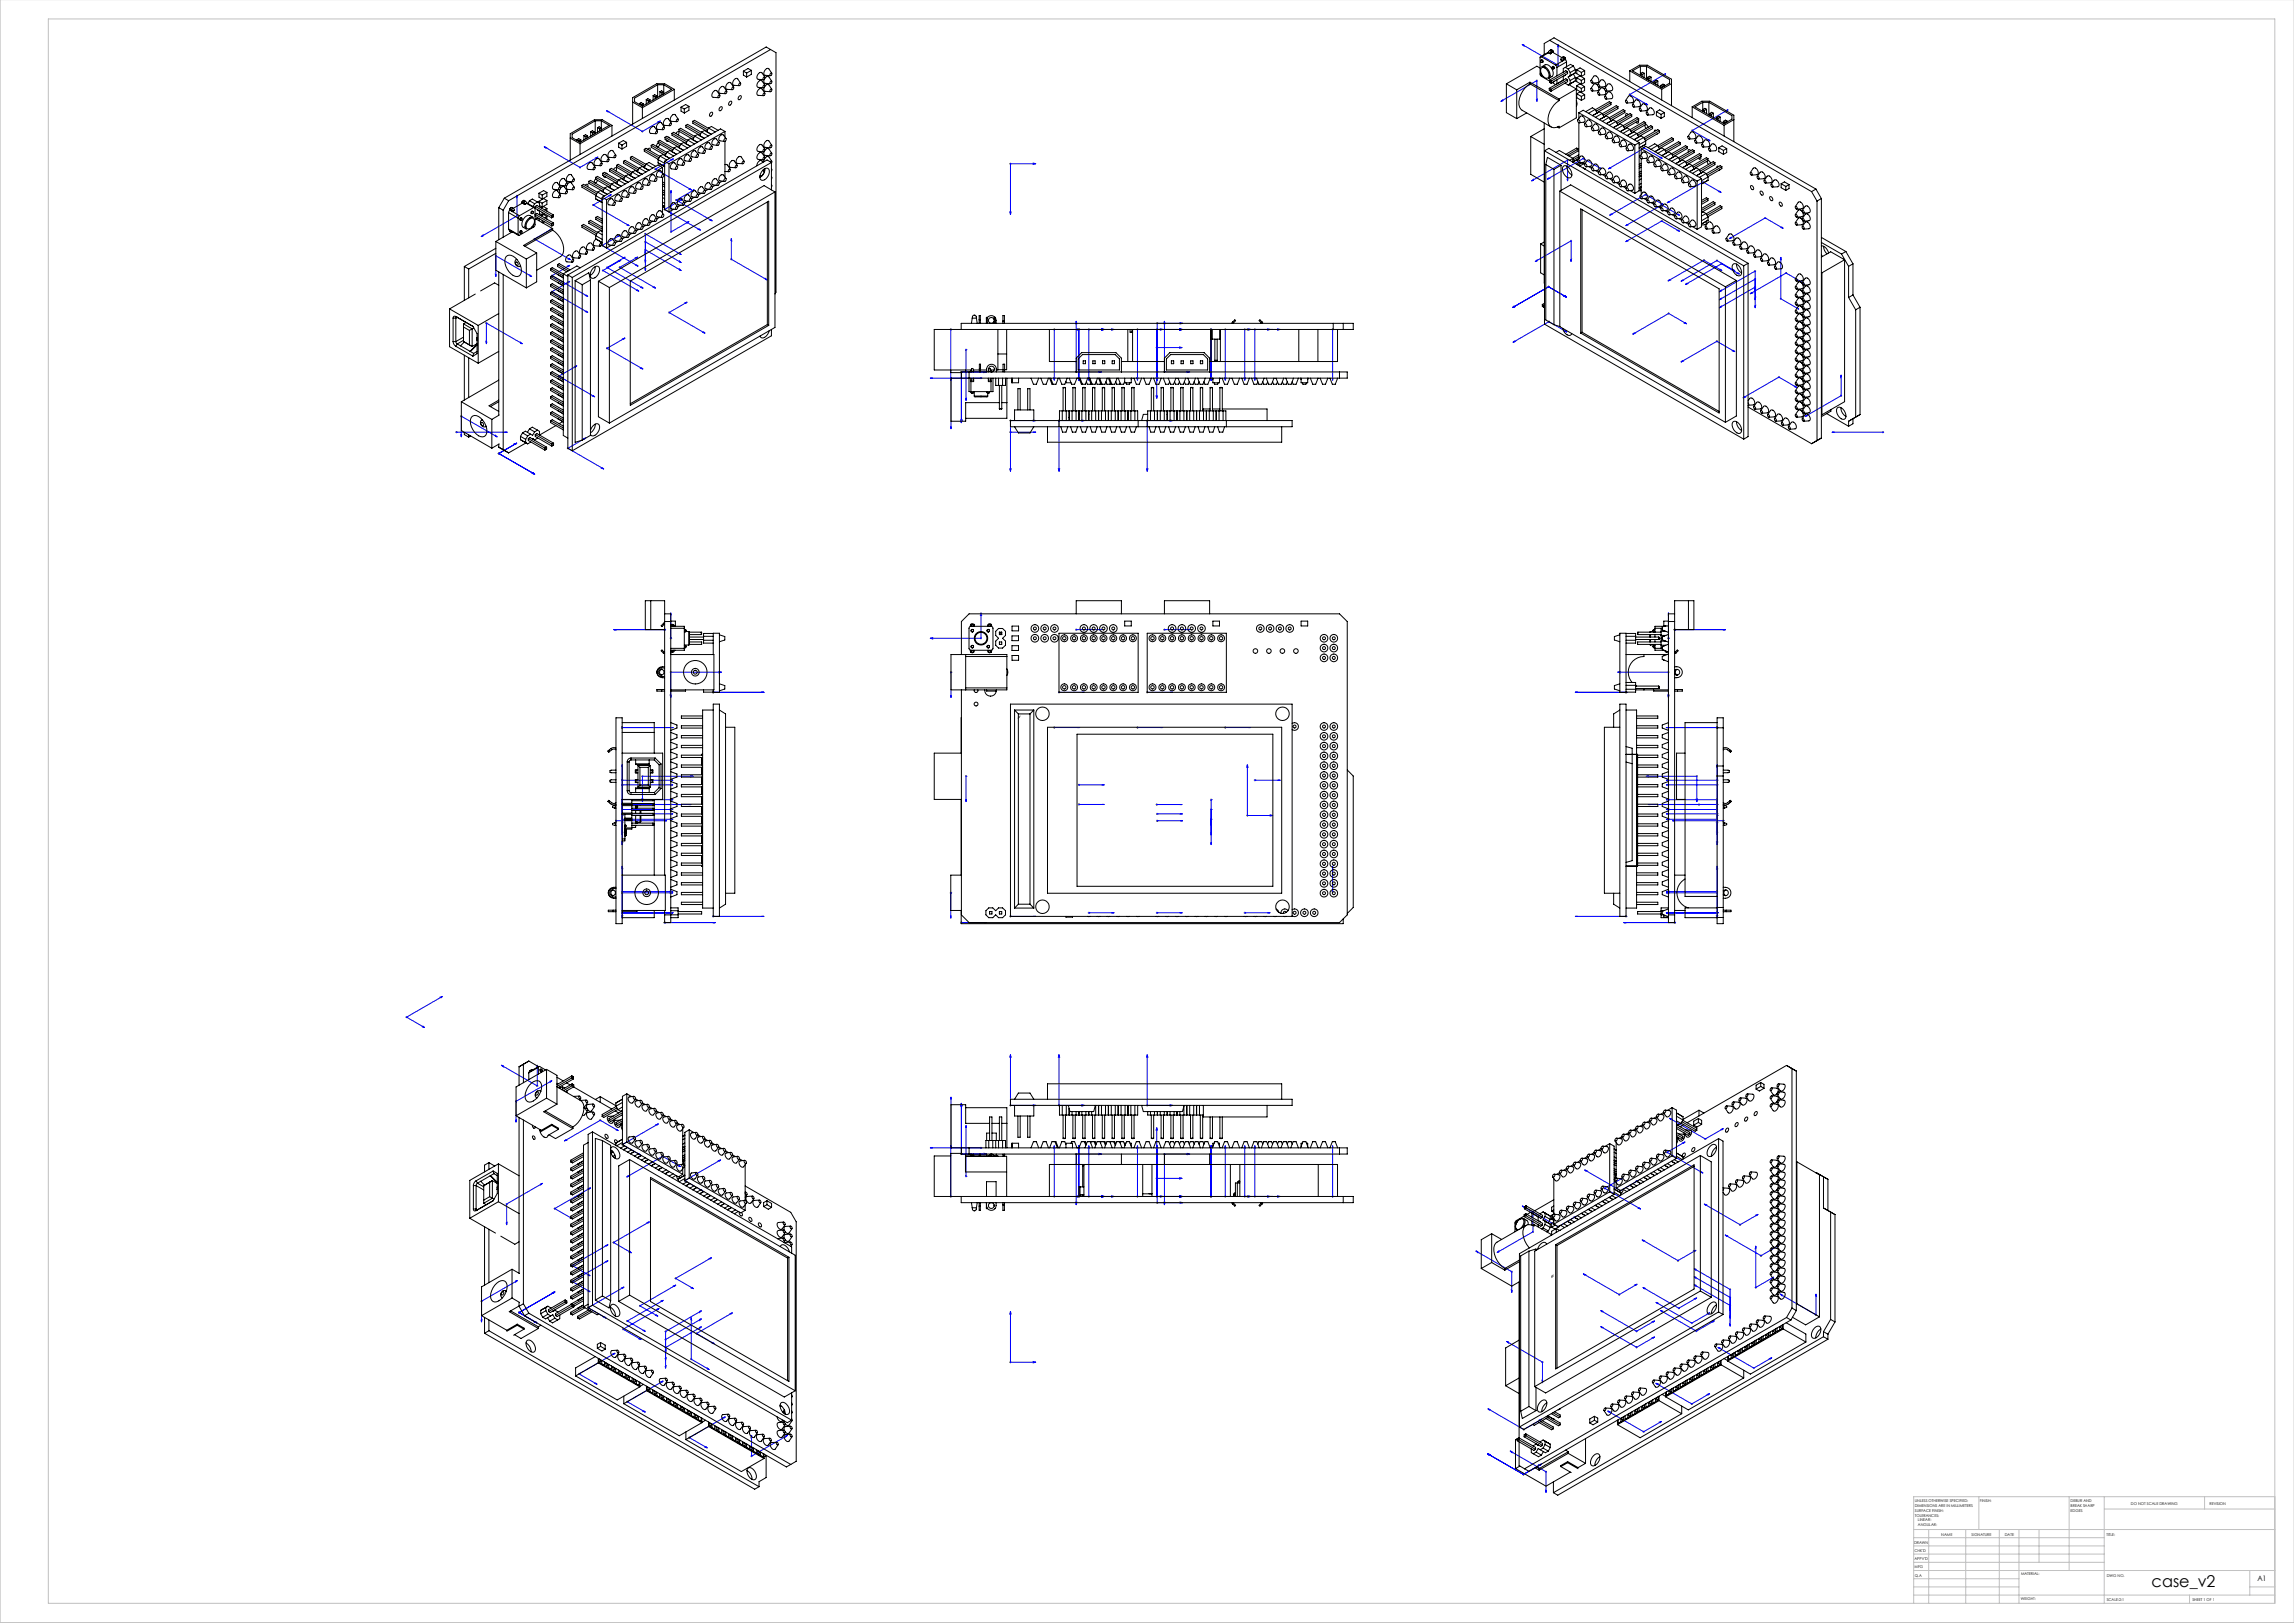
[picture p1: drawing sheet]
<svg xmlns="http://www.w3.org/2000/svg" width="1189mm" height="841mm" viewBox="0 0 1189 841" stroke-linecap="round" stroke-linejoin="round" font-family="sans-serif">
<defs><g id="words">
<text font-size="8.5" x="1115" y="823">case_v2</text>
<text font-size="3.9" x="1170" y="819">A1</text>
<g font-size="2">
<text x="992" y="778">UNLESS OTHERWISE SPECIFIED:</text>
<text x="1026" y="778">FINISH:</text>
<text x="1073" y="778">DEBUR AND</text>
<text x="1104" y="780">DO NOT SCALE DRAWING</text>
<text x="1145" y="780">REVISION</text>
<text x="992" y="781">DIMENSIONS ARE IN MILLIMETERS</text>
<text x="992" y="783">SURFACE FINISH:</text>
<text x="992" y="786">TOLERANCES:</text>
<text x="1073" y="781">BREAK SHARP</text>
<text x="1073" y="783">EDGES</text>
<text x="994" y="788">LINEAR:</text>
<text x="994" y="791">ANGULAR:</text>
<text x="1006" y="796">NAME</text>
<text x="1022" y="796">SIGNATURE</text>
<text x="1039" y="796">DATE</text>
<text x="1092" y="796">TITLE:</text>
<text x="992" y="800">DRAWN</text>
<text x="992" y="808">APPV'D</text>
<text x="992" y="804">CHK'D</text>
<text x="992" y="813">MFG</text>
<text x="993" y="817">Q.A</text>
<text x="1048" y="816">MATERIAL:</text>
<text x="1092" y="817">DWG NO.</text>
<text x="1047" y="829">WEIGHT:</text>
<text x="1092" y="829">SCALE:2:1</text>
<text x="1136" y="829">SHEET 1 OF 1</text>
</g>
</g></defs>
<g fill="none" stroke="#00f" stroke-width=".52">
<path d="M789 23l19 11v-11M789 23h1v1zM808 23v1zM862 39l1-1v1zM863 38l-18 11 9 5M314 57l19 11 9-5M314 57l2 1zM778 53l19-11v11M778 53l1-1zM796 52l1-1v2zM853 54h1zM895 57h1z"/>
<path d="M896 57l-19 11 9 5M282 76l19 11 9-6M282 76h1v1zM341 63h1zM885 73h1zM309 82l1-1zM348 99v21l9-5M348 99v1zM348 83l1-1-1 1zM349 82l-9 6 18 10M357 98h1zM359 99l1-1-1 1z"/>
<path d="M360 98l-9 6 18 10M536 85h1h-1zM537 85h-13v26M794 94l18-11v11M794 94l1-1zM802 93l1-1zM812 93h1l-1 1zM829 87l1 1zM830 88l-9-6-19 11M834 88l1-1zM860 82l1-1 1 1zM862 82l-10-5-18 11"/>
<path d="M891 99l1 1zM892 100l-9-6-19 11M268 101v11l-19 11M268 101v1zM285 119l1-1zM286 118l-9 6 19 11M316 101h1l-1 1zM317 101l-9 5 18 11M325 117v-1l1 1zM353 104l1-1-1 1zM354 103l-10 6 19 10M356 115h1l-1 1z"/>
<path d="M362 119h1zM368 114h1zM523 110h1v1zM834 112l1-1zM843 117h1zM861 106l1-1v1zM862 106l-9-5-19 11M865 104v1h-1zM869 119h1l1 1zM869 111h1l1 1zM871 120l-10-5-18 10M871 112l-10-6-18 11"/>
<path d="M923 118h1zM924 118l-9-5-19 11M249 123l1-1zM294 138l1-1zM294 134h1l1 1zM295 137l-9 6 19 11M320 122h1zM321 135h1h-1zM321 122l-9 5 19 11M322 135l-10 5 19 11M323 134l1-1-1 1zM324 133l-9 6 18 10"/>
<path d="M329 134l2-1zM330 138h1zM331 133l-10 6 19 10M334 131h1v1zM334 139h1v1zM334 135h1v1zM335 129l18 11M335 125l18 11M352 131l1 1h-1zM352 139l1 1h-1zM352 135l1 1zM353 132l-18-11v19"/>
<path d="M379 124v10l19 11M379 124v1zM796 136l18-11v11M796 136l1-1zM814 135l1-1-1 2zM843 125h1zM891 140h1zM896 124l1-1zM898 140h1zM923 133v2v-1zM923 133v22l9 5M257 142v1z"/>
<path d="M257 143v-10l19 10M275 143h1zM294 146h1zM295 146l-9 5 19 11M303 153l2 1zM330 151v-1l1 1zM332 149h1zM339 149h1zM355 157h1zM356 157l-9 5 18 11M397 144l1 1h-1zM784 159h1z"/>
<path d="M811 154v-1l1 1zM812 154l-9-5-19 10M865 145h1l-1 1zM871 146l1-1zM874 147h1zM891 151l19-11v20M891 151l1-1zM891 160l1-1zM891 155h1zM892 140l-9-5-18 11M899 140l-9-5-19 11M900 142l1-1 1 1z"/>
<path d="M902 142l-10-5-18 10M907 152h1zM909 150h1v1zM909 159l1-1v2zM909 154h1v1zM910 149l-19 11M910 145l-19 10M931 159l1 1h-1zM934 146l1 1zM935 147l-9-6-19 11M252 177v1zM252 178v-11l19 11"/>
<path d="M270 177l1 1h-1zM303 162l1-1 1 1zM323 176l1-1-1 1zM324 175l-9 5 18 11M364 172h1v1zM493 171h.1M493 171v26M493 170v1zM558 166v27h13M558 166v2h-1zM558 170l2 1h-2zM559 171v26"/>
<path d="M564 171v26M571 170l1 1h-1zM576 170l1 1h-1zM577 171h-31v26M600 171v35M601 170l2 1h-2zM604 166v27h13M604 166v2h-1zM611 180h2h-2zM611 170l2 1h-2zM612 170l1 1h-1zM612 167l1 1h-1z"/>
<path d="M613 171h-23v26M613 168h-13v29M628 171h.1M628 171v26M628 170v1zM645 171v26M646 171h1zM647 171h.1M647 170l1 1h-1zM650 171v26M657 170l1 1h-1zM660 171h-2h2"/>
<path d="M662 170l2 1h-2zM664 171h-29v26M691 171h.1M691 171v26M691 170v1zM784 177h1zM811 172v-1l1 1zM812 172l-9-5-19 10M846 173h1zM873 167l1 1zM874 168l-9-6-19 11M298 190h1h-1z"/>
<path d="M299 190l-9 5 18 11M332 191h1zM482 196h26M482 196h1h-1M493 197v-1v1M493 196h.1M493 196v26M501 181h.1M501 181v27M501 181v1zM508 196h1zM508 196h.1"/>
<path d="M510 192l1 1h-1zM511 193h-13v26M546 196h1l-1 1zM559 196h1l-1 1zM564 196h1l-1 1zM570 192l1 1h-1zM589 196h1v1zM599 196h1v1zM599 193h1v1zM600 180h13M615 192l2 1h-2zM628 197v-1v1"/>
<path d="M635 196v1zM645 196v1zM650 196h1l-1 1zM691 197v-1v1M871 188l1-1zM898 182h1zM899 182l-9-5-19 11M954 194v2zM954 194v11l-18 11M307 205h1v1zM498 218h1l-1 1zM501 208v-2v2"/>
<path d="M536 218h1h-1zM537 218h-13v26M561 218h1h-1zM562 218h-13v26M599 205h1v1zM606 218h2h-2zM608 218h-13v26M903 206h2zM930 200l1 1zM931 201l-9-6-19 11M936 216l1-1v1zM236 224h1z"/>
<path d="M237 224h.1M237 224h26M239 225v1zM239 226v-10l19 10M257 226h1zM263 224h-1h1M267 230h1h-1zM268 230l-9 5 18 11M302 227h2l-1 1zM304 227l-10 5 19 11M493 222v-1v1M523 224h1z"/>
<path d="M524 224h.1M524 224h13M537 224h-1h1M950 224h26M950 224h1h-1M976 224h.1M276 245l1 1zM312 243h1zM523 243h1v1zM549 243v1zM594 243h1v1zM348 318v13"/>
<path d="M348 318v1v-1M508 318v13h-26M508 318l1 1h-1zM865 318v13M865 318v1v-1M318 326h26M318 326h1h-1M344 326h1zM344 326h.1M348 331h.1M348 330v1zM482 331l1-1v1z"/>
<path d="M557 326h1zM558 326h.1M558 326h13M571 326h-1h1M603 326h1zM604 326h.1M604 326h13M617 326h-2h2M865 331h.1M865 330v1zM868 326h.1M868 326h26"/>
<path d="M894 326h-1h1M369 359h1zM370 359h.1M370 359h26M373 348h1l-1 1zM374 348h-26v13M396 359h-1h1M493 348h.1M493 348v13M493 348v1zM549 359h.1M549 359h13"/>
<path d="M562 359h-1h1M594 359h1zM595 359h.1M595 359h13M608 359h-2h2M816 359h27M816 359h2h-2M838 348h27v13M838 348h2v1zM842 359h1zM843 359h.1M322 377h1z"/>
<path d="M322 377h.1M322 377h27M347 360h1v1zM349 377h-2h2M493 361v-1v1M546 377h1zM546 377h.1M546 377h14M560 377h-2h2M589 377h1zM590 377h.1M590 377h13"/>
<path d="M603 377h-2h2M635 377h.1M635 377h13M648 377h-1h1M864 377h26M864 377h1h-1M864 360h1v1zM890 377h.1M322 396v42M322 396v2v-2M647 396v27h13M647 396v2h-1z"/>
<path d="M890 396v42M890 396v2v-2M322 417h1zM322 407h1zM322 404h1zM322 417h.1M322 407h.1M322 404h.1M322 417h36M322 407h27M322 404h27M322 414h27"/>
<path d="M322 419h27M332 417h.1M333 414v1zM347 414h2l-2 1zM347 419h2l-2 1zM349 417h-2h2M349 407h-2h2M349 404h-2h2M358 402h1l-1 1zM358 417h-1h1M359 402h-26v13M501 402h.1"/>
<path d="M501 402v13M501 415v-1v1M501 402v1zM559 417h1zM559 407h1zM559 417h.1M559 407h.1M559 417h13M559 407h13M572 417h-1h1M572 407h-1h1M599 417h1z"/>
<path d="M600 417h.1M600 417h13M613 417h-2h2M628 414h.1M628 419h.1M628 414v24M628 414v1zM628 419v1zM650 404h1zM650 404h.1M650 404h14M664 404h-2h2"/>
<path d="M853 402h26v13M853 402h1v1zM854 417h2h-2M864 407h26M864 404h26M864 414h26M864 419h26M864 414h1v1zM864 419h1v1zM864 417h1h-1M864 407h1h-1M864 404h1h-1"/>
<path d="M879 414h1l-1 1zM880 417h1zM881 417h.1M890 417h.1M890 407h.1M890 404h.1M890 417h-36M319 425h1zM319 425h.1M319 425h27M322 426h1l-1 2zM322 436h1l-1 2z"/>
<path d="M322 431h1l-1 2zM322 422h1zM322 422h.1M322 423h.1M322 422h27M322 425h27M322 422v1zM346 425h-2h2M347 424l2 1h-2zM349 422h-2h2M599 422h1zM599 425h1z"/>
<path d="M600 422h.1M600 422h13M600 425h.1M600 425h13M613 422h-1h1M613 425h-1h1M628 425h.1M628 428v-2v2M628 438v-2v2M628 424v1zM628 433v-2v2M658 422l2 1h-2z"/>
<path d="M864 422h26M864 425h26M864 425l1-1v1zM864 422h1h-1M867 425h26M867 425h1h-1M890 426v2zM890 436v2zM890 431v2zM890 422h.1M890 423h.1M890 422v1z"/>
<path d="M893 425h1zM893 425h.1M322 449v13h27M322 449l1 1h-1zM691 449v13M691 449v1v-1M890 449v13h-26M890 449v1zM322 473h1zM322 474h1l-1 2zM322 473h.1M322 473h27"/>
<path d="M344 478h1zM344 478h.1M344 478h27M347 462l2 1h-2zM347 462h2h-2zM349 463h-27v13M349 473h-2h2M369 475h1zM370 475h.1M370 475h26M371 478h-2h2M396 475h-1h1"/>
<path d="M493 463h.1M493 463v13M493 476v-2v2M493 462v1zM498 478h1zM498 478h.1M498 478h13M511 478h-1h1M523 475h1zM524 475h.1M524 475h13M537 475h-1h1"/>
<path d="M564 473h1zM564 473h.1M564 473h13M577 473h-1h1M599 473h1zM600 473h.1M600 473h13M613 473h-2h2M645 473h.1M645 473h13M658 473h-1h1M691 462h.1"/>
<path d="M816 475h27M816 475h2h-2M842 478h26M842 478h1h-1M842 475h1zM843 475h.1M864 473h26M864 463h26v13M864 473h1h-1M864 463l1-1v1zM864 462h1zM868 478h.1"/>
<path d="M890 473h.1M890 474v2zM228 517l1-1v1zM229 516l-18 11 9 5M219 532h1zM260 552l18 11v-11M260 552h1v1zM278 552l1 1h-1zM286 560l-19 11v10M524 547v26h13M524 547v1h-1zM549 547v26h13"/>
<path d="M549 547v1zM595 547v26h13M595 547v1h-1zM285 560h1l-1 1zM493 568v27M493 568v2v-2M498 572v26h13M498 572l1 1h-1zM536 572l1 1h-1zM561 572l1 1h-1zM606 572l2 1h-2zM865 579l19 11 9-5"/>
<path d="M865 579l1 1zM267 581l1-1-1 1zM293 591h1h-1zM319 585l1 1zM320 586l-9-5-18 10M331 598h1zM340 583l1-1zM341 582l-18 11 9 5M482 595h26M482 595h1h-1M493 594v26M493 594v1v-1"/>
<path d="M493 595h.1M493 594v1zM501 583v27M501 583v1v-1M508 595h1zM508 595h.1M510 598h1h-1zM546 594v26h31M546 594l1 1h-1zM559 594v26M559 594l1 1h-1zM564 594v26"/>
<path d="M564 594l1 1h-1zM570 598h1h-1zM571 598h-13v26M590 594v26h23M590 594v1h-1zM600 584v36M600 584v2h-1zM600 594v1h-1zM600 594v29h13M600 597v1h-1zM615 598h2h-2zM617 598h-13v26"/>
<path d="M628 594v26M628 594v1v-1M635 594v26h29M635 594v1zM645 594v26M645 594v1zM650 594v26M650 594l1 1h-1zM691 594v26M691 594v1v-1M872 592h1zM873 592l-9 5 19 11"/>
<path d="M892 585h1h-1zM280 613h1l-1 1zM281 613l-18 11v11M305 616h1zM306 616l-18 10 9 6M325 610l1-1v1zM352 604l1 1zM353 605l-10-6-18 11M363 617l1-1v1zM372 601h2zM374 601l-19 11 9 5M493 620h.1"/>
<path d="M501 610h.1M501 609v1zM558 620h2h-2zM571 620h1h-1zM576 620h1h-1zM600 611h13M601 620h2h-2zM611 610l2 1h-2zM611 620h2h-2zM612 620h1h-1zM628 620h.1M646 620h1z"/>
<path d="M647 620h.1M647 620h1h-1zM657 620h1h-1zM660 620h-2h2M662 620h2h-2zM691 620h.1M821 606l19 11 9-5M821 606l2 1zM840 611l1-1-1 1zM841 610l-9 6 18 11M848 612h1zM881 607h1l1 1z"/>
<path d="M262 634l1-1v2zM296 631l1 1zM335 633h2l-1 1zM337 633l-19 11 9 5M557 623h1v1zM603 623h1v1zM612 623h1l-1 1zM789 625l19 11 9-6M789 625h1zM795 628v10l-19 11M795 628l-1 1zM816 631l1-1-1 1z"/>
<path d="M849 626l1 1zM883 624l19 11 9-6M883 624h1v1zM894 640l19 11 9-6M894 640h1v1zM910 630l1-1v1zM314 654l1-1zM314 645h1zM315 653l-18 11 9 5M315 645l-18 11 9 5M326 649h1zM368 652h1h-1z"/>
<path d="M369 652l-19 10 9 6M765 648l19 11v11M765 648h1v1zM776 649l1-1zM851 642l19 11 9-5M851 642l1 1zM878 648h1l-1 1zM878 657l19 11v19M878 657l1 1zM910 646v21l9-5M910 646v1zM921 646l1-1-1 1z"/>
<path d="M267 664h1h-1zM268 664l-18 10v11M286 670l2-1-1 1zM288 669l-19 11 9 6M305 669h1zM305 661v-1l1 1zM322 667h1v1zM323 667l-18 11 9 5M340 678h2l-1 1zM342 678l-19 11 9 5M343 674h1h-1zM344 674l-19 11 9 5"/>
<path d="M349 666h1v1zM350 666l-18 11 9 5M358 667h1v1zM363 679h1l-1 1zM364 679l-19 11v19M524 680v26h13M524 680v1h-1zM783 668l1 1v1zM821 660l18 11 10-6M821 660h1zM830 679l18 11 10-6M830 679h1l-1 1z"/>
<path d="M847 666l2-1zM852 667l18 11 9-5M852 667l1 1h-1zM858 675l19 11 9-6M858 675h1zM861 679l18 11 10-6M861 679h1l-1 1zM878 666l19 10M878 662l19 10M878 666h1v1zM878 662h1zM878 673h1z"/>
<path d="M896 678l1 1zM918 662h1l-1 1zM923 671h1zM923 671l18 10v-10M941 671v1zM249 684h1v1zM277 685h1v1zM313 683v-1l1 1zM331 694l1-1v1zM333 689l1 1zM340 682h1zM345 700v1z"/>
<path d="M358 683v21l10 6M358 683v1zM363 688h1h-1zM363 684l1-1-1 1zM364 688l-19 10M364 683l-19 11M369 696h1zM378 681l2-1zM380 680l-19 11 9 5M781 695l18 11v11M781 695h1v1zM830 687l18 11 10-5"/>
<path d="M830 687l1 1zM856 693h2zM856 685l2-1zM885 681l1-1v1zM887 685l2-1-1 1zM890 698l19 11 9-5M890 698l2 1h-1zM896 686l1 1zM896 682l1 1zM308 717h1zM318 702l1-1-1 1zM319 701l-19 11 9 5"/>
<path d="M343 716h1h-1zM344 716l-19 10 9 6M345 708v1zM345 704v1zM367 709l1 1-1-1zM536 706h1h-1zM799 715l1 1-1 1zM858 717l19 10 9-5M858 717h1zM917 704h1zM333 731h1v1zM375 735l1-1z"/>
<path d="M376 734l-19 11 10 5M771 730l19 11 9-6M771 730h1v1zM798 736l1-1-1 1zM833 731l19 11 9-5M833 731l1 1zM860 737h1h-1zM885 723l1-1-1 1zM365 750h2zM390 744v11l18-11M390 744l-1 1zM407 744h1l-1 1z"/>
<path d="M771 753l19 11 9-5M771 753l1 1zM783 752l18 11v10M783 752h1v1zM798 759h1h-1zM801 772h1l-1 1z"/>
</g>
<g fill="none" stroke="#808080" stroke-width=".52">
<path d="M807 34h1M807 33l1 1M808 33v1M808 33l-1 1M796 42h1M796 41l1 1M797 41v1M797 41l-1 1M844 49h1M845 48v1M845 49h-1M332 68h1"/>
<path d="M333 68h.1M333 68v1M817 77h1M817 77l1 1M818 77v1M818 77l-1 1M852 77h1M852 76l1 1M852 76v1M853 76l-1 1M877 68h1M877 67v1"/>
<path d="M300 87h1M300 86l1 1M301 86v1M301 86l-1 1M339 88h1M339 87l1 1M340 87v1M340 87l-1 1M523 85h1M524 84v1M524 85h-1M812 83h1"/>
<path d="M812 82v1M813 83h-1M820 82h1M821 82v1M821 82h-1M882 94h1M882 94l1 1M883 94v1M883 94l-1 1M267 112h1M268 112h.1M268 111v1"/>
<path d="M307 106h1M307 106l1 1M308 106v1M308 106l-1 1M344 109h1M344 108l1 1M344 108v1M345 108l-1 1M347 120l1 1M348 120v1M348 120l-1 1M350 104h1"/>
<path d="M350 103l1 1M351 103v1M351 103l-1 1M852 101h1M853 100v1M861 115h1M861 106h1M861 114l1 1M861 106l1 1M861 106v1M861 114v1M862 114l-1 1"/>
<path d="M862 106l-1 1M914 113h1M915 113h.1M915 112v1M257 133h.1M257 132v1M277 124h1M277 123v1M285 139h1M285 139l1 1M286 139v1M286 139l-1 1"/>
<path d="M312 127h1M312 127v1M312 140l1 1M312 140v1M313 140l-1 1M314 139h1M314 138l1 1M315 138v1M315 138l-1 1M321 139h1M321 138l1 1M321 138v1"/>
<path d="M322 138l-1 1M334 121h1M334 129h1M334 125h1M334 121l1 1M334 129l1 1M334 125l1 1M335 121v1M335 125v1M335 129v1M335 125l-1 1M335 121l-1 1"/>
<path d="M335 129l-1 1M347 120h1M379 134h1M379 134v1M814 125h1M814 124l1 1M814 124v1M815 124l-1 1M883 135h1M883 134v1M889 135h1M890 135h.1"/>
<path d="M890 135v1M892 137h1M892 136l1 1M892 136v1M893 136l-1 1M910 140v1M286 151h1M286 143h1M286 151v1M286 143h.1M286 142v1M312 140h1"/>
<path d="M802 149h1M802 148l1 1M803 148v1M803 148l-1 1M909 140h1M909 149h1M909 145h1M909 140l1 1M909 148l1 1M909 144l1 1M910 144v1M910 148v1"/>
<path d="M910 140l-1 1M910 148l-1 1M910 144l-1 1M923 155h1M923 154v1M925 141h1M925 141l1 1M926 141v1M926 141l-1 1M252 167h1M252 167v1M346 162h1"/>
<path d="M347 161v1M347 162h-1M492 171h1M492 170l1 1M493 170v1M493 170l-1 1M546 171h1M546 170l1 1M546 170v1M547 170l-1 1M559 171h1M559 170l1 1"/>
<path d="M559 170v1M560 170l-1 1M564 171h1M564 170l1 1M564 170v1M565 170l-1 1M589 171h1M589 170l1 1M590 170v1M590 170l-1 1M599 171h1M599 180h1"/>
<path d="M599 170l1 1-1-1M599 171l1-1-1 1M599 168h1M599 167l1 1M600 180v1M600 170v1M600 167v1M600 180h-1M600 167l-1 1M627 171h1M627 170l1 1M628 170v1"/>
<path d="M628 170l-1 1M635 171h1M635 170v1M645 171h1M645 170l1 1M645 170v1M646 170l-1 1M646 171h1M646 170l1 1M647 170v1M647 170l-1 1M650 171h1"/>
<path d="M650 170l1 1M650 170v1M651 170l-1 1M690 171h1M690 170l1 1M691 170v1M691 170l-1 1M802 167h1M802 166l1 1M803 166v1M803 166l-1 1M864 162h1"/>
<path d="M865 162v1M889 177h1M890 176v1M890 177h-1M289 195h1M290 194v1M290 195h-1M314 180h1M314 180l1 1M315 180v1M315 180l-1 1M492 196h1"/>
<path d="M493 196h.1M493 195v1M498 193h1M498 192l1 1M498 192v1M499 192l-1 1M500 181h1M500 181l1 1M501 181v1M501 181l-1 1M508 196h1M508 195v1"/>
<path d="M509 196h-1M557 193h1M557 192l1 1M558 192v1M558 192l-1 1M603 193h1M603 192l1 1M604 192v1M604 192l-1 1M922 195h1M922 195v1M239 216h1"/>
<path d="M239 215v1M523 218h1M524 217v1M524 218h-1M548 218h1M549 218h.1M549 217v1M594 218h1M595 217v1M595 218h-1M954 205h1M954 205v1"/>
<path d="M955 205h-1M236 224h1M237 223v1M237 224h-1M258 235h1M259 235h.1M259 235h-1M294 232h1M294 232l1 1M294 232v1M295 232l-1 1M523 224h1"/>
<path d="M524 223v1M524 224h-1M975 224h1M976 224h.1M976 223v1M344 326h1M344 326l1 1M344 326v1M345 326l-1 1M347 331h1M347 330l1 1M348 330v1"/>
<path d="M348 330l-1 1M508 331h1M508 330l1 1M508 330v1M509 330l-1 1M557 326h1M557 326l1 1M558 326v1M558 326l-1 1M603 326h1M603 326l1 1M604 326v1"/>
<path d="M604 326l-1 1M864 331h1M864 330l1 1M865 330v1M865 330l-1 1M867 326h1M868 326v1M347 348h1M347 348l1 1M348 348v1M348 348l-1 1M369 359h1"/>
<path d="M369 358l1 1M370 358v1M370 358l-1 1M492 348h1M493 348v1M548 359h1M549 358v1M594 359h1M594 358l1 1M595 358v1M595 358l-1 1M842 359h1"/>
<path d="M842 358l1 1M843 358v1M843 358l-1 1M864 348h1M864 348l1 1M865 348v1M865 348l-1 1M322 377h1M322 376v1M323 377h-1M528 372h1M528 371l1 1"/>
<path d="M528 371v1M529 371l-1 1M546 377h1M546 376v1M547 377h-1M589 377h1M590 376v1M590 377h-1M635 377h1M635 377h.1M635 376v1M889 377h1"/>
<path d="M890 377h.1M890 376v1M322 417h1M322 414h1M322 419h1M322 407h1M322 404h1M322 414l1 1M322 419l1 1M322 406l1 1M322 404l1 1M322 404v1"/>
<path d="M322 406v1M322 414v1M322 416v1M322 419v1M323 414l-1 1M323 419l-1 1M323 417h-1M323 406l-1 1M323 404l-1 1M331 417h1M332 417h.1M332 416v1"/>
<path d="M332 402h1M333 402v1M500 402h1M500 402l1 1M501 402v1M501 402l-1 1M559 417h1M559 407h1M559 406l1 1M559 406v1M559 416v1M560 417h-1"/>
<path d="M560 406l-1 1M599 417h1M600 416v1M600 417h-1M627 414h1M627 419h1M627 414l1 1M627 419l1 1M628 414v1M628 419v1M628 414l-1 1M628 419l-1 1"/>
<path d="M650 404h1M650 404l1 1M650 404v1M651 404l-1 1M879 402h1M879 402l1 1M879 402v1M880 402l-1 1M880 417h1M881 416v1M881 417h-1M889 417h1"/>
<path d="M889 414h1M889 419h1M889 407h1M889 404h1M890 414v1M890 419v1M890 417h.1M890 406v1M890 404v1M890 416v1M319 425h1M319 425l1 1"/>
<path d="M319 425v1M320 425l-1 1M322 425h1M322 422h1M322 423h1M322 422l1 1M322 424l1 1M322 421l1 1M322 421v2M322 424v1M323 424l-1 1M323 421l-1 1"/>
<path d="M323 422l-1 1M599 422h1M599 425h1M599 421l1 1M599 425l1 1M600 421v1M600 425v1M600 421l-1 1M600 425l-1 1M627 425h1M627 424l1 1M628 424v1"/>
<path d="M628 424l-1 1M646 423h1M646 422l1 1M647 422v1M647 422l-1 1M889 425h1M889 422h1M889 423h1M890 424v1M890 421v1M890 422v1M890 421v2"/>
<path d="M893 425h1M893 425l1 1M893 425v1M894 425l-1 1M322 473h1M322 463h1M322 462h1M322 462l1 1M322 461v2M322 472v1M323 473h-1M323 462l-1 1"/>
<path d="M323 462h-1M344 478h1M344 478v1M345 478h-1M369 475h1M370 474v1M370 475h-1M492 463h1M492 462l1 1M493 462v1M493 462l-1 1M498 478h1"/>
<path d="M498 478v1M499 478h-1M523 475h1M524 474v1M524 475h-1M564 473h1M564 472v1M565 473h-1M599 473h1M600 472v1M600 473h-1M645 473h1"/>
<path d="M645 472v1M646 473h-1M690 462h1M691 461v1M691 462h-1M842 475h1M843 474v1M843 475h-1M867 478h1M868 478h.1M868 478v1M889 473h1"/>
<path d="M889 463h1M889 462h1M890 473h.1M890 462v1M890 462h.1M890 461v2M890 472v1M210 527h1M211 527v1M211 527h-1M267 571h1M267 570l1 1"/>
<path d="M267 570v1M268 570l-1 1M278 563h1M278 562l1 1M278 562v1M279 562l-1 1M523 573h1M523 572l1 1M524 572v1M524 572l-1 1M548 573h1M549 572v1"/>
<path d="M594 573h1M594 572l1 1M595 572v1M595 572l-1 1M311 581h1M311 580v1M322 593h1M323 593v1M323 593h-1M343 599h1M343 599l1 1M343 599v1"/>
<path d="M344 599l-1 1M492 595h1M493 594v1M498 598h1M498 597v2M499 598h-1M508 595h1M508 594l1 1M508 594v1M509 594l-1 1M557 598h1M558 597v2"/>
<path d="M558 598h-1M603 598h1M604 597v2M604 598h-1M864 597h1M864 597h.1M864 597v1M883 590h1M884 590v1M296 602h1M296 601v1M297 602h-1"/>
<path d="M354 612h1M355 611v1M492 620h1M493 619v1M493 620h-1M500 610h1M500 609l1 1M501 609v1M501 609l-1 1M546 620h1M546 619v1M547 620h-1"/>
<path d="M559 620h1M559 619v1M560 620h-1M564 620h1M564 619v1M565 620h-1M589 620h1M590 619v1M590 620h-1M599 611h1M599 620h1M599 610l1 1"/>
<path d="M599 620h1h-1M600 610v1M600 619v1M600 610l-1 1M627 620h1M628 619v1M628 620h-1M635 620h1M635 620h.1M635 619v1M645 620h1M645 619v1"/>
<path d="M646 620h-1M646 620h1M647 619v1M647 620h-1M650 620h1M650 619v1M651 620h-1M690 620h1M691 619v1M691 620h-1M831 616h1M831 615l1 1"/>
<path d="M832 615v1M832 615l-1 1M839 617h1M840 617h.1M840 616v1M262 624h1M263 623v1M263 624h-1M287 626h1M287 626l1 1M288 626v1M288 626l-1 1"/>
<path d="M599 623h1M599 623l1 1M600 623v1M600 623l-1 1M794 638h1M794 638l1 1M795 638v1M795 638l-1 1M807 636h1M807 635l1 1M808 635v1M808 635l-1 1"/>
<path d="M901 635h1M902 634v1M296 656h1M296 655l1 1M297 655v1M297 655l-1 1M318 644h.1M318 643v1M783 659h1M784 658v1M784 659h-1M869 653h1"/>
<path d="M869 653l1 1M870 653v1M870 653l-1 1M912 651h1M912 650l1 1M913 650v1M913 650l-1 1M249 674h1M249 674l1 1M250 674v1M250 674l-1 1M269 680h.1"/>
<path d="M269 680v1M296 664h1M297 664v1M297 664h-1M304 678h1M304 677l1 1M305 677v1M305 677l-1 1M331 677h1M331 676l1 1M332 676v1M332 676l-1 1"/>
<path d="M350 662h1M350 662l1 1M350 662v1M351 662l-1 1M804 661h1M804 661l1 1M805 661v1M805 661l-1 1M839 671h1M839 670l1 1M839 670v1M840 670l-1 1"/>
<path d="M870 678h1M870 677v1M871 678h-1M896 668h1M896 676h1M896 672h1M896 668l1 1M896 676l1 1M896 672l1 1M897 668v1M897 672v1M897 676v1"/>
<path d="M897 668l-1 1M897 676l-1 1M897 672l-1 1M909 667h2M910 667v1M268 680h2M322 689h1M323 688v1M325 685h1M325 684l1 1M325 684v1M326 684l-1 1"/>
<path d="M344 698h1M344 690h1M344 694h1M345 690h.1M345 698v1M345 694h.1M345 689v1M345 694v1M361 691h1M361 691h.1M848 690h1M848 698h1"/>
<path d="M848 698l1 1M848 689l1 1M848 689v1M848 698v1M849 698l-1 1M849 689l-1 1M876 686h1M877 685v1M879 690h1M879 689l1 1M879 689v1M880 689l-1 1"/>
<path d="M941 681h1M941 681l1 1M941 681v1M942 681l-1 1M300 712h1M300 712h.1M300 711v1M358 704h1M358 704l1 1M358 704v1M359 704l-1 1M523 706h1"/>
<path d="M524 705v1M524 706h-1M799 706h1M799 705l1 1M799 705v1M800 705l-1 1M909 709h1M909 709h.1M909 708v1M325 726h1M325 726v1M876 727h1"/>
<path d="M877 727v1M357 745h1M357 744v1M358 745h-1M389 755h1M389 754l1 1M390 754v1M390 754l-1 1M789 741h1M789 740l1 1M790 740v1M790 740l-1 1"/>
<path d="M851 742h1M852 742h.1M852 741v1M789 764h1M790 764v1M790 764h-1M801 763h1M801 762l1 1M801 762v1M802 762l-1 1"/>
</g>
<g fill="none" stroke="#c0c0c0" stroke-width=".52">
<path d="M0 0v841h1189M25 10h1154v821h-1154zM1026 776v17M1072 776v38M1091 776v55M1143 776v6M1179 776h-187v55M992 793h187M992 797h99M1000 793v38M1019 793v38M1036 793v38"/>
<path d="M1046 793v38M1057 793v17M1091 782h88M992 810h99M992 805h99M992 801h99M992 818h54M992 814h187M1166 814v13M992 827h187M992 822h54M1135 827v4"/>
<path d="M1166 822h13"/>
</g>
<path d="M818 77l-1 1M286 139l-1 1M529 371l-1 1M297 602h-1M805 661l-1 1" fill="none" stroke="#808080" stroke-width=".52" stroke-dasharray="15.2 1.3 1.3 1.3"/>
<path d="M536 224h1zM523 224h1zM510 478h1zM498 478h1zM510 478h1zM498 478h1zM493 360v1zM493 348v1zM611 417h2zM599 417h1zM628 426v2zM628 414v1zM612 425h1zM599 425h1zM628 436v2zM628 424v1zM628 431v2zM628 419v1zM501 414v1zM501 402v1zM612 422h1zM599 422h1zM576 473h1zM564 473h1zM647 377h1zM493 474v2zM493 462v1zM571 417h1zM559 417h1zM691 449v1zM571 407h1zM559 407h1zM611 473h2zM599 473h1zM601 377h2zM589 377h1zM657 473h1zM658 422l2 1h-2zM647 396v2h-1zM662 404h2zM650 404h1zM558 377h2zM546 377h1zM536 475h1zM523 475h1zM561 359h1zM508 318l1 1h-1zM482 331l1-1v1zM606 359h2zM594 359h1zM570 326h1zM557 326h1zM615 326h2zM603 326h1zM536 85h1zM523 110l1 1v-1zM510 192v1h1zM498 218v1l1-1zM510 192v1h1zM498 218v1l1-1zM493 221v1zM611 180h2zM599 205l1 1v-1zM628 170v1zM628 196v1zM612 167v1h1zM599 193l1 1v-1zM628 170v1zM628 196v1zM628 170v1zM628 196v1zM501 181v1zM501 206v2zM612 170v1h1zM599 196l1 1v-1zM576 170v1h1zM564 196v1l1-1zM647 170v1h1zM635 196v1v-1zM493 170v1zM493 196v1zM571 170v1h1zM559 196v1l1-1zM691 170v1zM691 196v1zM571 170v1h1zM559 196v1l1-1zM611 170v1h2zM599 196l1 1v-1zM601 170v1h2zM589 196l1 1v-1zM657 170v1h1zM645 196v1v-1zM658 171h2zM646 171h1zM662 170v1h2zM650 196v1l1-1zM558 170v1h2zM546 196v1l1-1zM536 218h1zM523 243l1 1v-1zM561 218h1zM549 243v1v-1zM508 196h1zM482 196h1zM606 218h2zM594 243l1 1v-1zM570 192l1 1h-1zM558 166v2h-1zM615 192l2 1h-2zM604 166v2h-1zM536 706h1h-1zM524 680v1h-1zM510 598h1h-1zM498 572l1 1h-1zM510 598h1h-1zM498 572l1 1h-1zM493 594v1zM493 568v2zM611 610l2 1h-2zM600 584v2h-1zM628 594v1zM612 623h1l-1 1zM600 597v1h-1zM628 594v1zM628 594v1zM501 609v1zM501 583v1zM612 620h1h-1zM600 594v1h-1zM576 620h1h-1zM564 594l1 1h-1zM647 620h1h-1zM635 594v1zM493 594v1zM571 620h1h-1zM559 594l1 1h-1zM691 594v1zM571 620h1h-1zM559 594l1 1h-1zM611 620h2h-2zM600 594v1h-1zM601 620h2h-2zM590 594v1h-1zM657 620h1h-1zM645 594v1zM658 620h2zM646 620h1zM662 620h2h-2zM650 594l1 1h-1zM558 620h2h-2zM546 594l1 1h-1zM536 572l1 1h-1zM524 547v1h-1zM561 572l1 1h-1zM549 547v1zM508 595h1zM482 595h1zM606 572l2 1h-2zM595 547v1h-1zM570 598h1zM557 623l1 1v-1zM615 598h2zM603 623l1 1v-1zM950 224h1zM842 478h1zM842 478h1zM864 360l1 1v-1zM838 348l2 1v-1zM880 417h1zM854 417h2zM890 426v2v-2zM864 414l1 1v-1zM893 425h1zM867 425h1zM890 436v2v-2zM864 425h1v-1zM890 431v2v-2zM864 419l1 1v-1zM879 414v1l1-1zM853 402l1 1v-1zM864 422h1zM864 473h1zM864 377h1zM890 474v2v-2zM864 463h1v-1zM864 417h1zM890 449v1zM864 462h1zM864 407h1zM864 473h1zM864 377h1zM864 473h1zM890 422v1zM890 396v2zM864 404h1zM864 377h1zM842 475h1zM816 475h2zM842 359h1zM816 359h2zM865 318v1zM865 330v1zM842 359h1zM816 359h2zM893 326h1zM893 326h1zM236 224h1zM262 224h1zM344 478h1zM369 478h2zM344 478h1zM369 478h2zM347 360h1v1zM373 348h1l-1 1zM357 417h1zM322 426h1l-1 2zM347 414h2l-2 1zM319 425h1zM344 425h2zM322 436h1l-1 2zM347 424l2 1h-2zM322 431h1l-1 2zM347 419h2l-2 1zM333 414v1zM358 402h1l-1 1zM322 422h1zM347 422h2zM322 473h1zM347 473h2zM322 377h1zM347 377h2zM322 474h1l-1 2zM347 462l2 1h-2zM322 417h1zM347 417h2zM322 449v1h1zM347 462h2zM322 407h1zM347 407h2zM322 473h1zM347 473h2zM322 377h1zM347 377h2zM322 473h1zM347 473h2zM322 422v1zM322 396v2zM322 404h1zM347 404h2zM322 377h1zM347 377h2zM369 475h1zM395 475h1zM369 359h1zM395 359h1zM348 318v1zM348 330v1zM369 359h1zM395 359h1zM344 326h1zM318 326h1zM344 326h1zM318 326h1zM905 0h1zM878 0h1zM811 154h1l-1-1zM784 159h1zM811 154h1l-1-1zM784 159h1zM796 52l1 1v-2zM778 53l1-1zM891 140h1zM865 145v1l1-1zM909 150l1 1v-1zM891 151l1-1zM900 142h2l-1-1zM874 147h1h-1zM909 159l1 1v-2zM891 160l1-1zM909 154l1 1v-1zM891 155h1zM812 93v1l1-1zM794 94l1-1zM898 140h1h-1zM871 146l1-1zM873 167l1 1-1-1zM846 173h1zM923 118h1zM896 124l1-1zM814 135v1l1-2zM796 136l1-1zM869 119l2 1-1-1zM843 125h1zM954 194v2zM936 216l1-1v1zM869 111l2 1-1-1zM843 117h1zM898 182h1h-1zM871 188l1-1zM891 99l1 1-1-1zM865 104l-1 1h1zM930 200l1 1zM903 206h2zM931 159l1 1h-1zM923 133v2v-1zM934 146l1 1-1-1zM907 152h1zM860 82h2l-1-1zM834 88l1-1zM811 172h1l-1-1zM784 177h1zM829 87l1 1zM802 93l1-1zM808 23v1zM789 23h1v1zM861 106h1v-1zM834 112l1-1zM853 54h1zM862 39l1-1v1zM885 73h1zM895 57h1zM208 0h2zM218 0h1zM267 230h1zM276 245l1 1-1-1zM267 230h1zM276 245l1 1-1-1zM257 142v1zM275 143h1zM329 134l2-1zM339 149h1zM334 131h1v1zM352 131l1 1h-1zM321 135h1zM330 151h1l-1-1zM334 139h1v1zM352 139l1 1h-1zM334 135h1v1zM352 135l1 1zM252 177v1zM270 177l1 1h-1zM323 134l1-1zM332 149h1zM298 190h1zM307 205l1 1v-1zM348 83l1-1zM357 98h1zM239 225v1zM257 226h1zM294 146h1zM303 162h2l-1-1zM379 124v1zM397 144v1h1zM294 138l1-1zM303 153l2 1zM323 176l1-1zM332 191h1zM316 101v1l1-1zM325 117h1l-1-1zM355 157h1zM364 172l1 1v-1zM356 115h1l-1 1zM348 99v1zM359 99l1-1zM368 114h1h-1zM285 119l1-1zM294 134l2 1-1-1zM302 227l1 1 1-1zM312 243h1zM320 122h1zM330 138h1zM268 101v1zM249 123l1-1zM353 104l1-1zM362 119h1h-1zM309 82l1-1zM282 76h1v1zM341 63h1zM314 57l2 1zM892 585h1h-1zM865 579l1 1zM798 759h1h-1zM771 753l1 1zM798 759h1h-1zM771 753l1 1zM783 668l1 2v-1zM765 648l1 1v-1zM878 673h1zM852 667l1 1h-1zM896 678l1 1zM878 657l1 1zM887 685l2-1-1 1zM861 679h1l-1 1zM896 686l1 1zM878 666l1 1v-1zM896 682l1 1zM878 662h1zM799 715v2l1-1zM781 695l1 1v-1zM885 681l1-1v1zM858 675h1zM860 737h1h-1zM833 731l1 1zM910 630l1-1v1zM883 624h1v1zM801 772v1l1-1zM783 752l1 1v-1zM856 693h2zM830 687l1 1zM941 671v1zM923 671h1zM856 685l2-1zM830 679h1l-1 1zM885 723l1-1-1 1zM858 717h1zM878 648h1l-1 1zM851 642l1 1zM917 704h1zM890 698l2 1h-1zM918 662h1l-1 1zM910 646v1zM921 646l1-1-1 1zM894 640h1v1zM847 666l2-1zM821 660h1zM798 736l1-1-1 1zM771 730h1v1zM816 631l1-1-1 1zM789 625h1zM795 628l-1 1zM776 649l1-1zM848 612h1zM821 606l2 1zM840 611l1-1zM849 626l1 1zM872 592h1zM881 607l2 1-1-1zM219 532h1zM228 517l1-1v1zM277 685h1v1zM286 670l2-1-1 1zM277 685h1v1zM286 670l2-1-1 1zM267 581l1-1-1 1zM285 560h1l-1 1zM340 682h1zM349 666h1v1zM345 700v1zM363 679h1l-1 1zM331 694l1-1v1zM340 678h2l-1 1zM345 708v1zM363 688h1h-1zM345 704v1zM363 684l1-1-1 1zM262 634l1-1v2zM280 613h1l-1 1zM333 689l1 1zM343 674h1h-1zM308 717h1zM318 702l1-1-1 1zM358 667h1v1zM368 652h1h-1zM249 684h1v1zM267 664h1h-1zM305 669h1zM314 654l1-1zM390 744l-1 1zM407 744v1l1-1zM305 661v-1l1 1zM314 645h1zM333 731h1v1zM343 716h1h-1zM326 649h1zM335 633h2l-1 1zM365 750h2zM375 735l1-1zM367 709l1 1-1-1zM358 683v1zM369 696h1zM378 681l2-1zM296 631l1 1zM305 616h1zM313 683v-1l1 1zM322 667h1v1zM331 598h1zM340 583l1-1zM278 552l1 1h-1zM260 552h1v1zM363 617l1-1v1zM372 601h2zM319 585l1 1zM293 591h1zM352 604l1 1-1-1zM325 610h1v-1z" fill="#00f"/>
<g fill="none" stroke="#000" stroke-width=".52">
<path d="M385 37v2l2 1M385 37l2 1M387 38v2M389 36h-1l-3 1M389 36v3l-2 1M389 36l-2 2M399 38h1l-1 1zM399 26l-135 78M399 26l3 1v124v1M399 26l-2-2-136 79M400 38l-1-2a2 2 0 0 0-3 1 2 2 0 0 0 1 2h2M798 35l-1-1-16 9"/>
<path d="M799 31v1M799 38v1M799 31l1 1h-1zM799 35a3 3 0 0 1 3 2 3 3 0 0 1 0 3 4 4 0 0 1-3-5zM799 29l-1 1v9l5 3M799 29l7 5M799 35a3 3 0 0 1 4-1 3 3 0 0 1 2 4v1l-2 2a4 4 0 0 0-4-6zM803 27l-5 2M803 27l1 1M803 27l-4 2M803 27h.1M803 26v1"/>
<path d="M803 26l1 1M803 21l136 78M803 21l-3 2v5M803 21l2-1 136 78M804 28h.1M804 26h1v1M804 26h1M804 26h-1M804 26h.1M804 27v1M805 35v1M805 35h1l-1 1"/>
<path d="M805 27l6 3M805 26l-1 1M805 26h.1M805 27l-1 1M806 34l1 1M807 35v4M809 31l1 1M809 31h1M810 32l-4 2M810 31v1M810 30h1v1M810 29l-1 2"/>
<path d="M810 29l1 1M810 29h.1M811 30l-1 1M811 31h.1M811 39l-1 1v2l-3 1v-2M811 31l1 1M811 31h-1M811 30h.1M811 35l2 1M811 35l-1 1v1M812 32l-5 3M812 32v3"/>
<path d="M812 37v1l-8 5M812 37l-8 5M812 37l-9 5M813 36l1 2M813 40l1 2M814 38v1l-1 1M815 34l2 2M815 34l-1-1-3 2M815 34l-2 2M817 36v2M817 38h-2l2 2M817 38l-4 2"/>
<path d="M817 36l-3 2M817 36l2-1 2 2M817 36l3 2M817 36v2l3 2M820 38v2M821 37v2l-1 1M821 37l-1 1M845 37l5-3h4l12 7v14M845 37l16 9M845 37v5M850 34l-4 3 15 8 4-2v-2l-12-7M850 34h3"/>
<path d="M850 34v5M851 39v1M852 38l-1-1-1 1 1 1M852 38l-1 1M852 38v2M853 34v7M856 40l-1 1M856 40v2M856 40h-1h-1M328 53l5 3M331 54h.1M331 54h1"/>
<path d="M331 54l1-1 1 1M332 54v1M333 56v5M333 54h-1M333 54v1M335 52l1-1 1 1M335 52h1M335 52v2M336 52v1M337 52v1M337 52h-1M339 50v-1l1 1"/>
<path d="M339 50v2M339 50h1M340 50v1M340 50h.1M341 44l-12 7v2l4 2 15-9-4-2M341 44h3M341 44v6M342 48l1-1 1 1h-1M342 48h1M342 48v2M343 48v1M344 44v5"/>
<path d="M349 46v6M349 46l-5-3h-4l-12 8v13M349 46l-16 10M353 56v2l2 1M353 56l2 1M355 57v2M357 55l-2-1-2 2M357 55l-2 2M357 55v2l-2 2M368 58h1a1 1 0 0 1 0 2 1 1 0 0 1-1 0zM372 49l1 1-1 1zM373 49l-1-2a2 2 0 0 0-3 1 2 2 0 0 0 1 2l2 1"/>
<path d="M373 56l1-1a1 1 0 0 1 0 2 1 1 0 0 1-1 0zM376 47l1 1-1 1zM377 47l-2-2a2 2 0 0 0-2 1 2 2 0 0 0 0 2l3 1M378 53l1-1a1 1 0 0 1 0 2 1 1 0 0 1-1 0zM380 45v1zM380 45l-1-2a2 2 0 0 0-2 1 2 2 0 0 0 0 2h3M383 50h1a1 1 0 0 1 0 1 1 1 0 0 1-1 0zM383 43h1l-1 1zM384 43l-2-2a2 2 0 0 0-2 1 2 2 0 0 0 0 2h3M396 40h1l-1 1zM396 44h1l-1 1zM396 48l1 1-1 1z"/>
<path d="M396 45v2l3 1M396 41v2h3M396 44l-1-2a2 2 0 0 0-2 1 2 2 0 0 0 0 2h3M396 40l-1-2a2 2 0 0 0-2 1 2 2 0 0 0 0 2h3M396 48l-1-2a2 2 0 0 0-2 1 2 2 0 0 0 0 2l3 1M396 45l2-1 2 2M396 40h2l2 2M399 42h1l-1 1zM781 43l5 4M781 43v15l5 3M786 47v14M791 59l-5 2"/>
<path d="M793 43a11 11 0 0 0-5 14l16 9M793 43l15 8M793 43l-7 4M793 43l15 9M793 43h.1M803 46h1M803 46v1h1M803 42h1M803 42v1M803 43h1M804 42v1M804 43h.1"/>
<path d="M804 46v1M804 42h.1M804 43l2 1M805 42h.1M806 42h-1M808 52a11 11 0 0 0-5 13 4 4 0 0 0 5 0v1M808 51v1M811 43l2 1M812 41l-9 5M812 41v1l-8 5M812 41l-8 5M813 44l4 2"/>
<path d="M814 42v1l-1 1M817 42h-2M817 40v2M817 40l-3 2M817 42l-4 2M817 52v3M817 46l-9 5M817 46v15l-9 5M817 40v2l4 3M817 40l2-1 2 2M817 44v2l3 2M817 40l3 2"/>
<path d="M817 44l3 2M817 49v2l3 1M817 49l2-1 2 1M817 49l3 1M818 58l29 17M818 58l3-1 29 17M818 58v3M819 43l-2 1M820 46v2M820 50v2M821 41v2l-1 1v-2M821 45v2l-1 1"/>
<path d="M821 41l-1 1M821 45l-1 1M821 49v2l-1 1M821 49l-1 1M822 58l3-2 2 1 1 2M825 42l1-2a2 2 0 0 1 2 0 2 2 0 0 1 0 3h-3M825 60l4-2 1 1 1 2M828 59h.1M828 44l-2-1-1 3M828 44l2-2a2 2 0 0 1 2 1 2 2 0 0 1 0 2h-3M828 45v2h-3M832 46h-2l-2 2"/>
<path d="M832 46l1-2a2 2 0 0 1 2 1 2 2 0 0 1 0 2h-3M832 50l1-2a2 2 0 0 1 2 1 2 2 0 0 1 0 2h-3M832 47v2h-3M835 53v1l-7 4M835 53h-1l-11 6M835 53l-8 5M839 55v1l-8 4M839 55h-1l-11 6M839 55l-8 5M842 57v1l-7 5M842 57l-8 5M842 57h-1l-7 4"/>
<path d="M843 52l1-2a2 2 0 0 1 2 1 2 2 0 0 1 0 2h-3M844 59h-1v1M846 59v1l-7 5M846 59h-1l-7 4M846 59l-8 5M846 54l2-2a2 2 0 0 1 2 1 2 2 0 0 1 0 2h-3M850 56l1-2a2 2 0 0 1 2 1 2 2 0 0 1 0 2l-3 1M853 58l2-2a2 2 0 0 1 2 1 2 2 0 0 1 0 2l-3 1M854 40l1 1M854 40v1M855 41v1M857 42l1 1"/>
<path d="M857 42v1M858 43v1M859 58l1-1 3 1M859 58v2l2 1M859 58l2 1M859 42v2M859 42h-1h-1M859 42l-1 1M861 44l1 1M861 44v1M861 59v2M861 46v6"/>
<path d="M862 45h.1M863 58v2l-2 1M863 58l-2 1M863 44l-1 1M863 44v1M863 44h-1h-1M866 43l-5 3M877 55l5-3h4l13 8v13M877 55l17 10M877 55v6M883 53l-5 2 16 9 4-2v-2l-12-7M883 53h3"/>
<path d="M883 53v5M883 57v1M885 57l-1-1-1 1M885 57h-2M885 57v2M886 53v7M886 59h1M886 59v1M887 59v1M888 59l-1-1-1 1M888 59h-1M888 59v2"/>
<path d="M296 72l5 2M299 72v1M299 72l1 1M299 72h1h1M300 73h.1M301 74v6M301 72l-1 1M301 72v1M303 70v3M303 70l1 1M303 70h2M304 71v1"/>
<path d="M305 70l-1 1M305 70v1M306 68h1h1M306 68l1 1M306 68v2M307 69v1M308 68l-1 1M308 68v1M309 63l-12 7v1l4 3 15-9-4-2M309 63h3M309 63v6M310 66h1h1l-1 1"/>
<path d="M310 66v2M310 66l1 1M311 67v1M312 63v4M317 65l-16 9M317 65v5M317 65l-5-3h-4l-12 7v14M321 74v2l1 1M321 74l1 1M322 75v2M325 74l-2-1-2 1M325 74v2l-3 1"/>
<path d="M325 74l-3 1M334 77l8 5M334 77h1l7 4M334 77v1l7 5M336 77h1v1M338 75v1l7 4M338 75l7 5M338 75l8 4M340 68h1l-1 1zM341 68l-2-2a2 2 0 0 0-2 1 2 2 0 0 0 0 2h3M341 74l-1 1 1 1 1-1M341 73v1l7 4"/>
<path d="M341 73h1l7 4M341 73l8 5M344 66v1zM344 66l-1-2a2 2 0 0 0-2 1 2 2 0 0 0 0 2h3M345 71v1l7 4M345 71h1l7 4M345 71l7 5M345 72l1 1M346 79l-1 2M346 79l3 2M346 79l1-1 4 2M346 71h1"/>
<path d="M347 64h1l-1 1zM348 64l-2-2a2 2 0 0 0-2 1 2 2 0 0 0 1 2h2M348 79h.1M348 69v1l8 4M348 69l8 4M348 69h1l7 4M349 77l-1 2M349 77l4 2M349 77l2-1 3 2M350 69l2-1v2M351 62h1l-1 1zM352 62l-2-2a2 2 0 0 0-2 0 2 2 0 0 0 0 3h3"/>
<path d="M352 76l2 2M352 76v1M352 67v1l7 4M352 67l1-1 7 5M352 67l8 4M353 75l-1 1M353 75l3 2M355 74h.1M355 74l3 2-4-2-1 1M355 65v1l8 4M355 65l1-1 8 5M355 65l8 4"/>
<path d="M356 73l-1 1M356 73l4 2M359 72l2 2-3-2-2 1M359 72h.1M359 63v1l7 4M359 63l1-1 7 5M359 63l8 4M360 71l-1 1M360 71l4 2M363 70l2 2-3-2-2 1M363 70h.1M364 68l-1 2"/>
<path d="M364 68l3 2M365 78h1l-1 2zM366 78l-2-2a1.8 1.8 0 0 0-2 1 1.8 1.8 0 0 0 0 2l3 1M366 68l3 2-4-2h-1M366 68h.1M367 66h2l3 2M367 66l-1 2M367 66l4 2M368 76h1l-1 1zM369 76l-1-2a1.8 1.8 0 0 0-2 1 1.8 1.8 0 0 0 0 2h2M372 74h1l-1 1zM373 74l-2-2a1.8 1.8 0 0 0-2 1 1.8 1.8 0 0 0 1 2h2"/>
<path d="M376 72v1zM376 68l-3-1-29 17M376 68l-29 17M376 68v3M376 73v19M376 72l-1-2a1.8 1.8 0 0 0-2 1 1.8 1.8 0 0 0 0 2h2M396 77l1 1-1 1zM396 78v2l3 1M396 77l-1-2a2 2 0 0 0-2 1 2 2 0 0 0 0 2l3 1M396 78l2-1 2 2M399 80h1l-1 1zM400 75l-1-2a2 2 0 0 0-3 1 2 2 0 0 0 1 2l2 1"/>
<path d="M793 71l7 4M793 71v19l7 4M800 67l-7 4M800 64l1 83M801 78l103 60M801 78v90l103 60M801 78l2-1 103 59M806 79l2-1 7 4M807 66h1M818 62l1-2a1.8 1.8 0 0 1 2 1 1.8 1.8 0 0 1 0 2l-2 1M818 77h-1l-5 3M818 77l-6 3"/>
<path d="M818 77v1l-5 3M818 64v18l-3 2v-2M821 64l2-2a1.8 1.8 0 0 1 2 1 1.8 1.8 0 0 1 0 2l-3 1M821 64l1 1v1l-1-1zM825 66l1-2a1.8 1.8 0 0 1 2 1 1.8 1.8 0 0 1 0 2l-2 1M825 66l1 1v1l-1-1zM829 68l1-1a1.8 1.8 0 0 1 2 0 1.8 1.8 0 0 1 0 3h-3M831 61h.1M832 70l2-1a1.8 1.8 0 0 1 2 0 1.8 1.8 0 0 1-1 3h-2M834 61l-1-1-4 2M834 61l-3 2M834 61l1 2"/>
<path d="M835 63h.1M836 73l1-2a1.8 1.8 0 0 1 2 1 1.8 1.8 0 0 1 0 2h-2M838 63l-2-1-3 2M838 63l-4 2M838 63l1 2M839 65l-3 1 4-2 1 1M839 65h.1M839 75l2-2a1.8 1.8 0 0 1 2 1 1.8 1.8 0 0 1 0 2h-3M839 74l1 1v1h-1zM841 65l-3 2M841 65l1 2M842 67l-2 1 3-2 2 1"/>
<path d="M842 67h.1M843 77l1-2a1.8 1.8 0 0 1 2 1 1.8 1.8 0 0 1 0 2h-2M843 77h1v1h-1zM845 67l-4 2M845 67l1 2M846 69h.1M847 75v25M848 69l-3 2M848 69l1 2M848 69l-1-1-4 2M849 63v1l-1-1M849 61v1l-7 5"/>
<path d="M849 61h-1l-7 4M849 61l-7 5M849 71h.1M850 74l-3 1M850 74v25l-3 1M851 77l29 17M851 77v3M851 77l2-1 29 17M852 71l-4 2M852 71l1 2M852 71l-2-1-3 2M853 65v2"/>
<path d="M853 65l1 1M853 64v1M853 64l-1-1-7 4M853 64l-8 4M853 65l-7 4M853 73l-3 2M853 73v2M853 75l-3 2M853 75h-1M857 66v1l-8 4M857 66l-8 4M857 66l-1-1-8 4"/>
<path d="M859 68l-1-1-1 1M859 69v1M859 75h-1l-4 2M859 75l-3 2M859 75l1 2M860 77l-2 2 3-2h2M860 68v1l-7 4M860 77h.1M860 68l-8 4M860 68l-1-1-7 4M863 77l-4 2M863 77l1 2"/>
<path d="M866 80l-1-1-4 2M866 80l-3 2M866 80l1 1M867 72l-1-1-7 5M867 72v1l-7 4M867 72l-7 4M871 74v1l-7 4M871 74l-1-1-7 5M871 74l-8 4M875 76v1l-8 4M875 76l-1-1-8 5M875 76l-8 4"/>
<path d="M875 71l1-2a2 2 0 0 1 3 0 2 2 0 0 1-1 3h-2M876 78h-1v1M878 78v1l-7 4M878 78l-8 4M878 78h-1l-7 4M878 73l2-2a2 2 0 0 1 2 1 2 2 0 0 1 0 2h-3M882 75l2-2a2 2 0 0 1 2 1 2 2 0 0 1-1 2h-2M886 77l1-2a2 2 0 0 1 2 1 2 2 0 0 1 0 2h-3M890 61h1M890 61v1M891 61v1M891 77l2-1 2 1"/>
<path d="M891 77v2l2 1M891 77l2 1M892 61l-1-1-1 1M892 61h-1M892 61v2M893 63v1M893 63h1M893 78v2M894 65v5M894 63v1M895 77v2l-2 1M895 77l-2 1"/>
<path d="M895 63h-1M895 63h.1M895 63l-1-1-1 1M899 62l-5 3M283 100l-1-1-3 1M283 100v2l-4 2M283 100l-2 1M290 98v2h3M290 97l-1-2a2 2 0 0 0-2 1 2 2 0 0 0 0 2h3M291 98l1-1 2 2M293 95h1l-1 1zM294 96v2h3"/>
<path d="M294 95l-1-2a2 2 0 0 0-3 1 2 2 0 0 0 1 2h2M294 95h2l2 2M297 93h1l-1 1zM298 93l-2-2a2 2 0 0 0-2 1 2 2 0 0 0 0 2h3M302 96v1l7 4M302 96l7 4M302 96l8 4M303 96l1-1 1 2M305 94v1l10 6M305 94l8 4M305 94l1-1 7 5M308 87h1l-1 1z"/>
<path d="M308 87l-1-3a2 2 0 0 0-2 1 2 2 0 0 0 0 3h3M309 93l-1 2M309 92v1l9 6-3-2h-2M309 92l1-1 7 5M309 92l7 4M310 93l-2 2M310 100l-1 1M310 100l3 2M310 100l1-1 4 2M311 85h1l-1 1zM312 85l-1-3a2 2 0 0 0-3 1 2 2 0 0 0 1 3h2M312 90v1l10 6-4-2h-1"/>
<path d="M312 90l1-1 7 4M312 90l8 4M313 91v1h1M313 97l-1 2M313 97l4 2M314 90h1M315 83h1l-1 1zM316 83l-2-3a2 2 0 0 0-2 1 2 2 0 0 0 0 3h3M316 97h.1M316 88v1l7 4M316 88l8 4M316 88l1-1 7 4"/>
<path d="M317 95l-1 2M317 95l3 2M318 88l1-1v2M319 81v1zM319 80l-1-2a2 2 0 0 0-3 1 2 2 0 0 0 1 3h2M320 95h.1M320 86v1l7 4M320 86v-1l8 4M320 86l7 4M321 93l-1 2M321 93l3 2M323 93l3 1-4-1h-1"/>
<path d="M323 84v1l7 4M323 93h.1M323 84l8 4M323 84l1-1 7 4M324 91l-1 2M324 91l4 2M327 91l2 1-3-2-2 1M327 91h.1M327 82v1l7 4M327 82l1-1 7 4M327 82l7 4M328 89l1-1 4 2"/>
<path d="M328 89l3 2M328 89l-1 2M329 99h1l-1 1zM330 99l-2-2a1.8 1.8 0 0 0-2 1 1.8 1.8 0 0 0 0 2h3M330 89h.1M331 87l2-1 3 2M331 87l-1 2M331 87l4 2M332 97h1l-1 1zM333 97l-1-2a1.8 1.8 0 0 0-2 1 1.8 1.8 0 0 0 0 2h2M334 87h.1M334 87l2 1"/>
<path d="M335 85l1-1 4 2M335 85l-1 2M335 85l3 2M336 95h1l-1 1zM337 95l-2-2a1.8 1.8 0 0 0-2 1 1.8 1.8 0 0 0 1 2h2M340 93h1l-1 1zM340 93l-1-2a1.8 1.8 0 0 0-2 1 1.8 1.8 0 0 0 0 2h3M341 83l3 2M341 84l3 2zM341 83v1M342 81l-1 2M342 81l4 2"/>
<path d="M343 91h1l-1 1zM343 87v3M343 92v18M343 87l-29 17M343 98l1 1M343 99l1 1M343 94l1 1M343 95l1 1M343 96l1 1M343 87l-2-2-29 17M344 90l-1-1a1.8 1.8 0 0 0-2 1 1.8 1.8 0 0 0 0 2h2M344 84v25l3 1"/>
<path d="M344 84l3 1M345 81l2 1-3-2-2 1M345 81h.1M347 85v25M350 86l1 1-1 1zM351 86l-1-2a1.8 1.8 0 0 0-2 1 1.8 1.8 0 0 0 0 3h2M354 84l1 1-1 1zM355 84l-2-2a1.8 1.8 0 0 0-2 1 1.8 1.8 0 0 0 1 2l2 1M358 82l-1-2a1.8 1.8 0 0 0-2 1 1.8 1.8 0 0 0 0 2l3 1M361 80h1l-1 2zM362 80l-1-2a1.8 1.8 0 0 0-2 1 1.8 1.8 0 0 0 0 2l2 1M365 99h1l-1 1z"/>
<path d="M366 99l-2-2a1.8 1.8 0 0 0-2 1 1.8 1.8 0 0 0 0 2h3M367 98l-1 1M368 97h1l-1 1zM369 97l-1-2a1.8 1.8 0 0 0-2 1 1.8 1.8 0 0 0 0 2h2M371 96l-2 1M372 95h1l-1 1zM373 95l-2-2a1.8 1.8 0 0 0-2 1 1.8 1.8 0 0 0 1 2h2M374 94l-1 1M376 93v1zM376 85h1l1 3M376 89h2M376 93l-1-2a1.8 1.8 0 0 0-2 1 1.8 1.8 0 0 0 0 2h2"/>
<path d="M378 88h1l-1 1zM382 86l-1-3a2 2 0 0 0-3 1 2 2 0 0 0 1 3h2M385 84h1l-1 1zM386 84l-2-3a2 2 0 0 0-2 1 2 2 0 0 0 0 3h3M394 91h1M395 91l-1 1M395 88l1 1M395 84a1.8 1.8 0 0 0-2-1 1.8 1.8 0 0 0-1 3M395 88a1.9 1.9 0 0 1 3 0 4 4 0 0 1-3 5 4 4 0 0 1 0-5zM396 82h1l-1 1zM396 88v1M396 90l-1 1"/>
<path d="M396 83v1M396 82l-1-3a2 2 0 0 0-2 1 2 2 0 0 0 0 3h3M396 82l2-1 2 3M397 87l-1 3-2 2M399 84l1-1v2M400 88v1M400 92v1M400 87v1M400 92h.1M400 84l-103 60M400 84v14M400 84l-2-1-104 59"/>
<path d="M400 96v1M402 99l-6-3-86 50M402 99l-86 50M402 99v71l-86 49M801 85l1-3 7 4M801 85l4 3M801 85v81l4 2M805 88v80M808 99l6-3 86 49M808 99l86 50M808 99v70M809 86l-4 2"/>
<path d="M809 86v13M810 86a4 4 0 0 1 4 2 4 4 0 0 1 0 4 3 3 0 0 1-4-3zM812 86l1 3 2 2M815 82l-1 1M818 83l1-2a1.8 1.8 0 0 1 2 1 1.8 1.8 0 0 1 0 2h-2M818 82h.1M818 80l-3 2M818 81l-3 2M818 84l-1 1M820 84l1 1M820 84l-2 2M821 87l1 1"/>
<path d="M821 85l-2 1M821 85l2-2a1.8 1.8 0 0 1 2 1 1.8 1.8 0 0 1 0 2h-3M821 85h1v1h-1zM822 88h.1M823 86l2 1M825 87l1-2a1.8 1.8 0 0 1 2 1 1.8 1.8 0 0 1 0 2l-2 1M825 87h1v1h-1zM827 88l1 1M829 89l1-2a1.8 1.8 0 0 1 2 1 1.8 1.8 0 0 1 0 2l-3 1M830 90l2 1M832 91l2-2a1.8 1.8 0 0 1 2 1 1.8 1.8 0 0 1-1 2l-2 1M834 93h2"/>
<path d="M836 93l1-2a1.8 1.8 0 0 1 2 1 1.8 1.8 0 0 1 0 2l-2 1M836 93l1 1v1l-1-1zM838 95h1M839 95l2-2a1.8 1.8 0 0 1 2 1 1.8 1.8 0 0 1 0 2l-3 1M839 95l1 1v1l-1-1zM841 97l2 1M843 97l1-1a1.8 1.8 0 0 1 2 0 1.8 1.8 0 0 1 0 3h-2M845 99l2 1M850 81l1-2a1.9 1.9 0 0 1 3 1 1.9 1.9 0 0 1-1 2h-2M851 97h-1v2M851 99h-1M851 82v19"/>
<path d="M851 93h-1M851 95l-1 1M851 91l-1 1M851 91h-1M851 90h-1M851 89h-1M851 86h-1M851 85h-1M851 87h-1M854 83l1-2a1.8 1.8 0 0 1 2 1 1.8 1.8 0 0 1 0 2h-2M854 83h1v1h-1zM857 85l2-2a1.8 1.8 0 0 1 2 1 1.8 1.8 0 0 1-1 2h-2"/>
<path d="M857 85h1v1h-1zM861 87l1-2a1.8 1.8 0 0 1 2 1 1.8 1.8 0 0 1 0 2l-2 1M864 89l2-2a1.8 1.8 0 0 1 2 1 1.8 1.8 0 0 1 0 2l-3 1M867 81l-2 2 3-2 2 1M867 81h.1M868 91l1-2a1.8 1.8 0 0 1 2 1 1.8 1.8 0 0 1 0 2l-2 1M868 91l1 1v1l-1-1zM870 82l-4 2M870 82l1 1M871 83l-2 2 3-2 1 1M871 83h.1M872 93l1-2a1.8 1.8 0 0 1 2 1 1.8 1.8 0 0 1 0 2l-3 1"/>
<path d="M872 93l1 1v1l-1-1zM873 84l-3 2M873 84l2 1M875 85l-3 2M875 85v1M875 95l2-2a1.8 1.8 0 0 1 2 1 1.8 1.8 0 0 1-1 2l-2 1M875 95l1 1v1l-1-1zM877 86l-1-1-4 2M877 86l-3 2M877 86l1 2M878 88l-2 1 3-2 2 1M878 88h.1"/>
<path d="M880 94v25M881 88l-4 2M881 88l1 2M881 81v1h-1M882 90l-3 1M882 80v1l-8 4M882 90h.1M882 80l-8 5M882 80h-1l-7 4M882 93v25l-2 1M882 93l-2 1M882 95l3-2z"/>
<path d="M884 90l-3 2M884 90l1 2M884 90l-1-1-4 2M885 83l1 2M885 83l2 2M885 82v1M885 82h-1l-7 4M885 82l-7 5M885 83l-7 4M885 92l-3 2M885 92v1M889 84v1l-7 4"/>
<path d="M889 84l-8 5M889 84h-1l-7 4M891 86h-1v1M891 88h.1M892 86l-8 4M892 86l-7 5M892 86v1l-7 5M907 89l2-2a2 2 0 0 1 2 1 2 2 0 0 1 0 3h-3M908 96a1 1 0 0 1 1 1 1 1 0 0 1-1 1l-1-1zM911 92l1-3a2 2 0 0 1 3 1 2 2 0 0 1-1 3h-2M912 99a1.1 1.1 0 0 1 2 1 1 1 0 0 1-1 1l-1-1zM914 94l2-3a2 2 0 0 1 2 1 2 2 0 0 1 0 3h-3"/>
<path d="M918 96l1-3a2 2 0 0 1 3 1 2 2 0 0 1-1 3h-2M923 95l2-1 2 2M923 95v2l3 2M923 95l3 2M926 97v2M927 96v2l-1 1M927 96l-1 1M939 99l3 5M941 98l-2 1M941 98l3 5M259 108l2 1M259 108v16"/>
<path d="M261 109v14M261 103l3 1M261 103l-2 5M264 119l5 3M264 110l5 3M264 110v9M264 104l-3 5M264 108l1 1M264 120h1M264 119v1M264 108h.1M264 109v1"/>
<path d="M264 109h1M265 109h-1M265 109l1 1M265 108h.1M265 108h-1M265 108h1M265 108l-1 1M266 110l3 2M266 110h.1M266 108l1 1M266 108l-1 1M267 109l-1 1"/>
<path d="M267 109h.1M269 113v9M269 112v1M270 113l1 1h-1M270 120l1 1h-1M270 120h-1l1 1M270 113h-1l1 1M270 113v1M270 120v1M271 105h.1M271 105l1 1M271 104h.1"/>
<path d="M271 104v1M271 105l-5 3M272 104h.1M272 104h-1M272 104h-1l-1 1M272 113l2-1 2 1a4 4 0 0 0-3 6l-2-2v-2zM272 104l1 1M272 104l-1 1M273 105l4 3M273 105l-1 1M274 114l2-1a3 3 0 0 1 0 4 3 3 0 0 1-3 1v-2zM274 104l2-1 3 2"/>
<path d="M274 104v1M274 104l3 2M275 110h1v1l-1-1zM276 110v1M276 117h.1M277 108l9 5M277 108l-8 4M277 106l-1 1M277 107v10l-8 5M277 107l9 5M277 107l1-1 9 5M277 112l9 5"/>
<path d="M278 113l8 5M279 105h1v2M279 109h1v2M279 105l-2 1M279 109h.1M279 113l-2 1M279 104v1M279 104l2 1M279 100v2l2 1v-2M279 113v1M279 100l2 1M280 107h1"/>
<path d="M281 108l1-1 1 1M281 105v2M281 110v1h-1M281 114v1M282 103l1 1M282 111l1 1M282 115h-1M282 111l-1 1M283 104v2l-2 1M283 108v1M283 112v2M283 104l-2 1"/>
<path d="M283 108l-1 1M283 112l-1 1M286 112h.1M286 112v1M286 116v1M286 113h.1M286 119a11 11 0 0 1 5 13l-13 8M286 118l-15 9 7 4M286 119l-14 9M286 118v1M287 111l-1 1M287 111v1"/>
<path d="M287 112h-1M287 112l-1 1M287 116l-9-5h-1l9 5M287 116h-1M287 116v1h-1M290 101h1l-1 1zM290 101l-1-2a2 2 0 0 0-2 1 2 2 0 0 0 0 2h3M302 117v1l7 4M302 117v-1l8 4M302 117l7 4M305 115v1l7 4M305 115l1-1 6 4"/>
<path d="M305 115l7 4M309 101l3 2M309 103l3 2zM309 101v2M309 113v1l3 2M309 113l3 2M309 113l1-1 2 2M312 102l2 2M312 102v25l2 1M312 120l-1-1-1 1M314 104v24M318 105h1l-1 1z"/>
<path d="M319 105l-2-2a1.8 1.8 0 0 0-2 1 1.8 1.8 0 0 0 1 2h2M322 103h1l-1 1zM322 103l-1-2a1.8 1.8 0 0 0-2 1 1.8 1.8 0 0 0 0 2h3M325 101h1l-1 1zM326 101l-1-2a1.8 1.8 0 0 0-2 1 1.8 1.8 0 0 0 0 2h2M329 120h1l-1 1zM330 119l-2-1a1.8 1.8 0 0 0-2 1 1.8 1.8 0 0 0 0 2h3M331 119l-1 1M332 118h1l-1 1zM333 117l-1-1a1.8 1.8 0 0 0-2 0 1.8 1.8 0 0 0 0 3h2M335 117l-2 1M336 116h1l-1 1z"/>
<path d="M337 115l-2-1a1.8 1.8 0 0 0-2 0 1.8 1.8 0 0 0 1 3h2M338 115l-1 1M340 113l1 1-1 1zM340 113l-1-2a1.8 1.8 0 0 0-2 1 1.8 1.8 0 0 0 0 2l3 1M342 113h-2M343 111l1 1-1 1zM343 108h1M343 105h1M343 102l1 1M343 106l1 1M343 101h1M343 100l1 1"/>
<path d="M344 111l-1-2a1.8 1.8 0 0 0-2 1 1.8 1.8 0 0 0 0 2l2 1M349 108l-2 2M351 107v1l-1 1zM351 107l-1-2a1.8 1.8 0 0 0-2 1 1.8 1.8 0 0 0 0 2l2 1M353 106l-2 1M354 105h1l-1 1zM355 105l-2-2a1.8 1.8 0 0 0-2 1 1.8 1.8 0 0 0 1 2h2M356 104l-1 1M360 102l-2 1-1-2a1.8 1.8 0 0 0-2 1 1.8 1.8 0 0 0 0 2h3M361 101h1l-1 1zM362 101l-1-2a1.8 1.8 0 0 0-2 1 1.8 1.8 0 0 0 0 2h2M364 100l-2 1"/>
<path d="M398 105v63M819 108l72 42v64l-72-41zM820 109v63M850 102l1-2a1.8 1.8 0 0 1 3 1 1.8 1.8 0 0 1-1 2h-2M852 103l2 1M854 104l1-2a1.8 1.8 0 0 1 2 1 1.8 1.8 0 0 1 0 2h-2M854 104h1v1h-1zM856 105l1 1M857 106l2-2a1.8 1.8 0 0 1 2 1 1.8 1.8 0 0 1-1 2h-2M857 106h1v1h-1zM859 107l2 1M861 108l1-2a1.8 1.8 0 0 1 2 1 1.8 1.8 0 0 1 0 2h-2"/>
<path d="M863 109l1 1M864 110l2-2a1.8 1.8 0 0 1 2 1 1.8 1.8 0 0 1 0 2h-3M866 111l2 1 1-2a1.8 1.8 0 0 1 2 1 1.8 1.8 0 0 1 0 2h-2M868 112h1v1h-1zM870 113l2 1M872 114l1-2a1.8 1.8 0 0 1 2 1 1.8 1.8 0 0 1 0 2h-3M872 114h1v1h-1zM874 115l1 1M875 116l1 1v1l-1-1zM875 116l2-2a1.8 1.8 0 0 1 2 1 1.8 1.8 0 0 1-1 2l-2 1M877 117l3 2M882 110h1l1 1"/>
<path d="M884 117l1-2a2 2 0 0 1 3 1 2 2 0 0 1-1 3h-2M884 115v1l-2 1M884 111l-2 1M884 111l1 1M885 103v1l-3 2M885 103l-3 2M885 103l-1-1-2 2M885 112v2M885 112l-3 2M885 114l-3 2 2-1M885 114l-1 1M887 120l2-3a2 2 0 0 1 2 1 2 2 0 0 1 0 3h-3"/>
<path d="M889 105v1l-7 4M889 105h-1l-6 3M889 105l-7 4M892 107v1l-7 4M892 107l-8 4M892 107l-7 5M917 102a1.1 1.1 0 0 1 2 1 1 1 0 0 1-1 1l-1-1zM922 105a1 1 0 0 1 2 0 1.1 1.1 0 0 1-1 2l-1-1zM931 107l1-2a2 2 0 0 1 2 1 2 2 0 0 1 0 2h-3M934 110l-2-1-1 2M934 114l-2-1-1 2M934 117l2-2a2 2 0 0 1 2 1 2 2 0 0 1 0 3h-3"/>
<path d="M934 109l2-2a2 2 0 0 1 2 1 2 2 0 0 1 0 2h-3M934 113l2-2a2 2 0 0 1 2 1 2 2 0 0 1 0 2l-3 1M934 110v2l-3 1M934 114v2l-3 1M942 104v124l2-1M944 103l-2 1M944 103v124M241 138l2 1M241 138v18M243 139v15M257 125l16 9M257 125v15l16 9"/>
<path d="M257 131l-14 8M257 129l-16 9M262 133a4 4 0 0 1 6 2l2 4a3 3 0 0 1-1 4 3 3 0 0 1-4-1l-3-4v-3zM265 120l-8 5M267 136a.8 .8 0 0 1 1 0 .8 .8 0 0 1 0 1zM268 134a2 2 0 0 0-1 3 2 2 0 0 0 3 1M273 134v15M278 131l-5 3M278 131v15l-5 3M285 139l7 4M285 139h1l6 3M285 139v1l7 4"/>
<path d="M289 137v1l5 3M289 137l6 3M289 137h1l5 3M297 135v1zM297 135l-1-3a2 2 0 0 0-2 1 2 2 0 0 0 0 3h3M300 133h1l-1 1zM301 139l-2-1-7 4M301 133l-2-3a2 2 0 0 0-2 1 2 2 0 0 0 0 3h3M304 131h1l-1 1zM304 130l-1-2a2 2 0 0 0-2 1 2 2 0 0 0 0 3h3M307 128l1 1-1 1zM307 139a2 2 0 0 1 3-1 4 4 0 0 1-3 6 4 4 0 0 1 0-5z"/>
<path d="M308 128l-1-2a2 2 0 0 0-3 1 2 2 0 0 0 1 2l2 1M309 138l-1 3-2 2M309 122v2M309 122l3 2M309 124l3 2zM309 124a2.1 2.1 0 0 0-1 3l3 1M310 120l-1 2M310 120l2 2M311 125l1 1M317 127l-3 1M318 126h1l-1 1zM319 126l-2-2a1.8 1.8 0 0 0-2 1 1.8 1.8 0 0 0 1 2h2"/>
<path d="M320 125l-1 1M322 124h1l-1 1zM322 124l-1-2a1.8 1.8 0 0 0-2 1 1.8 1.8 0 0 0 0 2h3M324 123l-1 1M325 122h1l-1 1zM326 122l-1-2a1.8 1.8 0 0 0-2 1 1.8 1.8 0 0 0 0 2h2M328 121l-2 1M799 126l1 2M799 126v15l1 1M800 125l-1 1M895 124l1-3a2 2 0 0 1 2 1 2 2 0 0 1 0 3h-3M898 137a2.9 2.9 0 0 1 4 3 2.1 2.1 0 0 1-1 3l-2-2-1-2z"/>
<path d="M898 126l2-2a2 2 0 0 1 2 0 2 2 0 0 1 0 3h-3M900 137l1 3 2 1M902 128l1-2a2 2 0 0 1 3 1 2 2 0 0 1-1 2h-2M904 138v90M905 130l2-2a2 2 0 0 1 2 1 2 2 0 0 1 0 2h-3M906 136v90l-2 2M906 136l-2 2M909 132l1-2a2 2 0 0 1 3 1 2 2 0 0 1-1 2h-2M913 134l1-2a2 2 0 0 1 2 1 2 2 0 0 1 0 2h-3M916 136l2-2a2 2 0 0 1 2 1 2 2 0 0 1 0 2h-3M920 138l1-2a2 2 0 0 1 3 1 2 2 0 0 1-1 2h-2M944 127l2 1 2 3"/>
<path d="M944 132l1 1M944 133l5-3 7 5M944 126l10 6M944 123l13 7M945 128l1 1 1 3M954 132l4 6M956 135l-12 6M956 135v73l-12 7M957 130l-3 2M957 130l3 7M958 138v16M960 137l-2 1"/>
<path d="M960 137v16M246 152l-13 8M259 148l-3-1-7 4M259 141v74M261 142v91M285 143v1l7 4-3-2M285 147v1l7 4-3-1M285 152v1l7 3-3-1M285 156v1l7 4-3-2M285 160v1l7 4M285 143l7 4M285 143h1l6 3"/>
<path d="M285 147l7 4M285 147h1l6 3M285 152l7 3M285 152l1-1 6 3M285 156l7 4M285 156l1-1 6 4M285 160l7 4M285 160l1-1 6 4M289 142h.1M289 146h.1M289 151h.1M289 155h.1"/>
<path d="M289 159h.1M292 142v84l2 1M292 142l2 1M294 142l3 2M294 142v90l3 2M297 144v90M298 145v84l4-1M298 145l4 3M302 148v80M306 145l-1-4-7 4M306 145l-4 3M306 145v81l-4 2"/>
<path d="M310 146v70l6 3M310 146l6 3M316 149v70M327 146l71-42v65l-71 41zM799 158h1M799 158v1h1M800 158v1M801 159h-1M801 158h-1M801 157l-2 1M894 149v70M900 145v71l-6 3"/>
<path d="M900 145l-6 4M931 144l1-2a2 2 0 0 1 2 1 2 2 0 0 1 0 2l-3 1M934 155l-2-1-1 3M934 151l-2-1-1 3M934 147l-2-1-1 3M934 159h-2l-1 2M934 146l2-2a2 2 0 0 1 2 1 2 2 0 0 1 0 3h-3M934 151l2-3a2 2 0 0 1 2 1 2 2 0 0 1 0 3h-3M934 155l2-2a2 2 0 0 1 2 0 2 2 0 0 1 0 3h-3M934 159l2-2a2 2 0 0 1 2 1 2 2 0 0 1 0 2h-3M934 156v2h-3M934 152v2h-3"/>
<path d="M934 148v2h-3M934 160v2h-3M944 141h.1M944 141v74M958 154l4 7M960 153l-2 1M960 153l4 6M964 159l-2 2M964 159v56M233 160v20l15 8M233 160l15 9M235 165v-1h1l9 5 2 4v10l-2 2"/>
<path d="M235 177l1 2M235 165h1M235 165v12M235 177h1M236 177l1 1M236 179l9 6M236 165v12M237 164l-1 1M237 164l7 4M237 178l2 1M237 178l-1 1M239 179l5 3"/>
<path d="M240 177h.1M240 177l5 3M240 168l5 2M240 169l3 2M240 168v9M240 175l-4 2M240 176l-3 2M241 177l-2 2M242 167l-2 1M243 171v8M245 170l-2 1M245 170v10"/>
<path d="M246 170h-1M247 178l-2 2M247 175h.1M247 176h.1M247 179l-3 3M247 178l-3 4M248 169v19M259 162l-11 7M285 164v1l7 4-3-2M285 168v1l7 4-3-2M285 172v1l7 4-3-2M285 177l7 4-3-1"/>
<path d="M285 164l7 4M285 164h1l6 3M285 168l7 4M285 168h1l6 3M285 172l7 4M285 172h1l6 3M285 177l7 3M285 177l1-1 6 3M289 163h.1M289 167h.1M289 171h.1M289 175h.1"/>
<path d="M289 180h.1M398 168l-71 41M398 168v1M399 171l-2 3a2 2 0 0 1-3 1v-1M400 171v3l-103 60M498 171v-3h203v3h-217v21h19M504 165v3M504 165v-1a1 1 0 0 1 1-1 1 1 0 0 1 1 1v1M504 165h2M506 165v3M508 166v-2v2M508 166v2"/>
<path d="M508 166h.1M511 168v-4h1v4M511 165h1M512 165a2.7 2.7 0 0 1 3-1 2.7 2.7 0 0 1 1 4M515 166a1.5 1.5 0 0 0-2-1 1.5 1.5 0 0 0 0 2 1.5 1.5 0 0 0 2-1M515 168v-4h1v4M515 165h1M517 171v21h-1M520 166v-2h1v2M520 166v2M520 166h1M521 166v2"/>
<path d="M522 171v12M544 171v16h14M585 171v16M586 171v1h1M587 172h.1M587 171v1M587 171v16M628 171v16M628 176h5M628 171v5M630 176v11M631 176v11"/>
<path d="M632 171v5M633 171v16M639 167h.1M639 167v1M639 167l1-1-1 2M654 167v1M654 167l-1-1 1 1M654 167h.1M673 171v16M683 171v16M691 168v3M693 171v16h-66"/>
<path d="M696 168v3M805 168l3 1M808 169l86 50M810 170l1 3a2 2 0 0 0 3 0h1M820 172l71 41M820 172l-1 1M934 172l-2-1-1 2M934 164l-2-1-1 2M934 168l-2-1-1 2M934 176l-2-1-1 3M934 180l2-3a2 2 0 0 1 2 1 2 2 0 0 1 0 3h-3M934 163l2-2a2 2 0 0 1 2 1 2 2 0 0 1 0 2h-3"/>
<path d="M934 171l2-2a2 2 0 0 1 2 1 2 2 0 0 1 0 2l-3 1M934 167l2-2a2 2 0 0 1 2 1 2 2 0 0 1 0 2l-3 1M934 176l2-3a2 2 0 0 1 2 1 2 2 0 0 1 0 3h-3M934 172v2l-3 1M934 164v2h-3M934 168v2l-3 1M934 177v2h-3M962 161v55l2-1M241 184v23M243 185v21M244 182l1 1M245 183v2"/>
<path d="M247 182l-2 1M259 197l-20 11M259 182l-11 6M285 181v1l7 3-3-1M285 185v1l7 4-3-2M285 189v1l7 4M285 193v1l7 4-3-2M285 197v1l7 4-3-2M285 181l7 3M285 181l1-1 6 3M285 185l7 4M285 185l1-1 6 4"/>
<path d="M285 189l7 4M285 189l1-1 6 4M285 193l7 4M285 193h1l6 3M285 197l7 4M285 197h1l6 3M289 184h.1M289 188h.1M289 192h.1M289 196h.1M493 192v1h5M498 196v-3h200v3h-205v22h8v-9h17"/>
<path d="M500 192v1M502 193v10h1M503 197v1M503 193l1-2 1 2M503 196v1M503 198v5M503 192h2M503 197h2M505 192h3M505 197v1h-2M505 196v1M508 191v-2v2"/>
<path d="M508 191h.1M508 191v2M508 192h3M511 193a2.8 2.8 0 0 1 3-4 2.8 2.8 0 0 1 2 4M512 197v1h2M512 196v1M512 192h2M512 197h2M512 192a1.5 1.5 0 0 1 2-2 1.5 1.5 0 0 1 1 1 1.5 1.5 0 0 1-1 2l-1-2-1 2M514 192h1M514 197v1M514 196v1"/>
<path d="M514 198v5M515 196v7h-1M516 196v4h5v-4M517 183h5M518 196v4M518 200v12h1v-12M520 196v4M520 193v-4h1v4M522 183v9h-5M522 196v13M525 196v2h3v-2M534 196l2 3h1l1-3"/>
<path d="M539 196l2 3h1l1-3M544 196l1 3h1M545 196l1 3M549 196l-2 3h-1M549 196l1 3h2l1-3M552 198h3M554 196l1 3h2l1-3M558 193v-7l3-3h17l3 3v7M559 186l2-2h17l2 2v6h-21zM559 196l1 3h1M560 196l1 3M561 187h2v1h-2z"/>
<path d="M563 198l1 1h1v-1M564 196l-1 3h-2M564 196l2 3M565 196l1 3M566 187h2v1h-2zM568 198l1 1h1v-1M569 196l-1 3h-2M569 196l2 3M570 196l1 3M571 187h2v1h-2zM573 198l1 1h1v-1M574 196l-1 3h-2"/>
<path d="M574 196l2 3M575 196l1 3M576 187h2v1h-2zM578 198l1 1h1l1-1M579 196l-1 3h-2M580 196l1 3h1l1-1M581 187h23M583 196v2h3v-2M584 198v1h1l1-1M587 196l-1 1M588 196l1 3h1l2-3M593 196l1 3h2l1-3"/>
<path d="M598 196l1 3h2l1-3M603 196l1 3h2v-1M604 193v-7l2-3h18l3 3v7M606 196l1 3h1l1-3M607 184h17l2 2v6h-21v-6zM607 187h1v1h-1zM609 198v1h2v-1M611 196l1 3h1l2-3M612 187h1v1h-1zM614 198v1h2v-1M616 196l1 3h1l2-3M617 187h1v1h-1z"/>
<path d="M619 198v1h2v-1M621 196l1 3h1l2-3M622 187h1v1h-1zM627 196l-1 3h-1l-1-1M628 196l1 1M629 196v2h3v-2M629 198l1 1h1v-1M630 187h1M630 187h.1M631 187h.1M632 196v1M633 196l2 3h1l1-3"/>
<path d="M639 196l1 3h1l2-3M644 196l1 3h1l2-3M649 196l1 3h1l1-1M651 196l1 3h2l1-3M655 198v1h2v-1M656 196l2 3h1l1-3M660 198v1h2v-1M661 196l2 3h1l1-3M665 198v1h2v-1M666 196l2 3h1l1-3M673 196l-1 3h-2v-1M674 196v1"/>
<path d="M674 196v2h4v-2M675 198v1h2v-1M678 196v1M679 196l1 3h2l1-3M684 196l1 3h2l1-3M689 196l2 3h1l1-3M694 193v3M934 188h-2l-1 2M934 193l-2-1-1 2M934 184l-2-1-1 3M934 180l-2-1-1 3M934 197l-2-1-1 2"/>
<path d="M934 184l2-2a2 2 0 0 1 2 1 2 2 0 0 1 0 2h-3M934 188l2-2a2 2 0 0 1 2 1 2 2 0 0 1 0 2h-3M934 196l2-2a2 2 0 0 1 2 1 2 2 0 0 1 0 2l-3 1M934 192l2-2a2 2 0 0 1 2 1 2 2 0 0 1 0 2h-3M934 189v2h-3M934 193v2h-3M934 185v2h-3M934 181v2h-3M934 197v2l-3 1M239 208l16 9M239 208v15l16 9M244 216a4 4 0 0 1 6 2l2 4a3 3 0 0 1-1 4 3 3 0 0 1-4-1l-3-4v-3z"/>
<path d="M249 219a.8 .8 0 0 1 1 0 1 1 0 0 1 0 2zM250 218a2 2 0 0 0-1 2 2 2 0 0 0 3 1M250 217v1M250 218h.1M255 217v15M259 207l-6 3 6 3M259 208l-5 3M259 215l-4 2M285 201v1l7 4-3-2M285 206v1l7 3-3-1M285 210v1l7 3-3-1M285 214v1l7 4-3-2"/>
<path d="M285 218v1l7 4M285 201l7 4M285 201h1l6 3M285 206l7 3M285 206l1-1 6 3M285 210l7 3M285 210l1-1 6 3M285 214l7 4M285 214l1-1 6 4M285 218l7 4M285 218h1l6 3M289 200h.1"/>
<path d="M289 204h.1M289 209h.1M289 213h.1M289 217h.1M292 218l-2 2M309 220l-1 3-2 1M503 203h11M503 203h.1M503 203l1 1M503 203h2M504 204h.1M505 203l-1 1"/>
<path d="M505 203h.1M505 205v1l7-1M505 205h7M505 203v2M512 203h.1M512 203v1M512 203h1M512 204v1M512 204h.1M513 203l-1 1M513 203h.1M518 212h1"/>
<path d="M519 209h3M522 209v8h-21M524 218h146v3h-146zM526 218v-6h10v6M528 212v-11h1v11M533 212v-11h1v11M549 218v3M549 218v-5h41v5M551 213v5M551 201h1M551 201v12M552 201v12"/>
<path d="M553 213v5M554 213v5M554 216h.1M556 213v5M556 201h1M556 201v12M557 201v12M558 213v5M559 213v5M559 215h.1M561 213v5M561 201h1"/>
<path d="M561 201v12M562 201v12M563 213v5M564 213v5M564 215h.1M566 213v5M566 201h1M566 201v12M567 201v12M568 213v5M569 213v5M571 213v5"/>
<path d="M571 201v12M571 201h2M573 201v12M573 213v5M574 213v5M575 213v5M576 213v5M576 201v12M576 201h2M578 201v12M578 213v5M580 213v5"/>
<path d="M581 213v5M581 201h2M581 201v12M583 201v12M583 213v5M585 213v5M586 213v5M587 201h1M587 201v12M588 201v12M588 213v5M590 218v3"/>
<path d="M595 218v3M595 218v-5h40v5M595 215h-2l-1 3M596 213v5M597 201h1M597 201v12M598 201v12M598 213v5M600 213v5M600 215h.1M601 213v5M602 201h1"/>
<path d="M602 201v12M603 201v12M603 213v5M605 213v5M605 215h.1M606 213v5M607 201h1M607 201v12M608 201v12M609 213v5M610 213v5M610 215h.1"/>
<path d="M612 213v5M612 201h1M612 201v12M613 201v12M614 213v5M615 213v5M617 213v5M617 201h1M617 201v12M618 201v12M619 213v5M620 213v5"/>
<path d="M622 213v5M622 201v12M622 201h1M623 201v12M625 213v5M627 213v5M627 212h-3v6M627 201h1M627 201v12M628 201v12M628 212h4M629 213v5"/>
<path d="M630 213v5M632 213v5M632 201h2M632 201v12M634 201v12M634 212h23v6M634 213v5M636 218v3M898 219a4 4 0 0 1 4 1 4 4 0 0 1 0 4 2.9 2.9 0 0 1-4-2zM900 218l1 3 2 2M906 208l1-2a2 2 0 0 1 2 1 2 2 0 0 1 0 3h-3M906 209v1"/>
<path d="M906 211l33 19M909 211l1-2a2 2 0 0 1 3 0 2 2 0 0 1-1 3h-2M913 213l1-2a2 2 0 0 1 2 1 2 2 0 0 1 0 2h-3M916 215l2-2a2 2 0 0 1 2 1 2 2 0 0 1 0 2h-3M920 217l1-2a2 2 0 0 1 3 1 2 2 0 0 1-1 2h-2M923 219l2-2a2 2 0 0 1 2 1 2 2 0 0 1 0 2h-3M934 201l-2-1-1 2M934 205l-2-1-1 3M934 213l-2-1-1 3M934 209l-2-1-1 3M934 200l2-2a2 2 0 0 1 2 1 2 2 0 0 1 0 2l-3 1M934 213l2-2a2 2 0 0 1 2 1 2 2 0 0 1 0 2h-3"/>
<path d="M934 209l2-3a2 2 0 0 1 2 1 2 2 0 0 1 0 3h-3M934 217l2-2a2 2 0 0 1 2 1 2 2 0 0 1 0 2h-3M934 205l2-3a2 2 0 0 1 2 1 2 2 0 0 1 0 3h-3M934 201v2l-3 1M934 206v2h-3M934 214v2h-3M934 210v2h-3M944 215h.1M947 214l11 7M949 212v1l-5 3M952 211a4 4 0 0 1 4 2 4 4 0 0 1 0 4 4 4 0 0 1-3-1 4 4 0 0 1-1-5zM954 211l1 3 2 2"/>
<path d="M958 218v3M958 218l2-1v3l-2 1M964 215l-6 3M241 224v1l2 1M243 225v1M244 226h-1M252 221h.1M259 232l2 1M259 230v2M259 232l5 3M259 230l-4 2M261 233l3 2"/>
<path d="M270 226v2M270 228h1M270 226l2 2M270 228l4 2M271 224l1-1 3 2M271 224l-1 2M271 224l3 2M272 228v1l2 1M273 229l-9 6M274 226l-2 2M274 227v1l8 5M274 227h1l8 5"/>
<path d="M274 227l8 5M274 222l3 2M274 222l2-1 3 2M274 222l-1 2M275 225l-1 1M275 229l-1 1M276 227h.1M276 227v1M277 224l-1 2-1-1M277 225v1l9 5M277 225h1l9 5M277 225l9 5"/>
<path d="M279 223l-2 1M279 227l-2 1-1-1M279 227h.1M282 232v1M283 232v1h-1M283 232h-1M286 230v1M287 230v1h-1M287 230h-1M288 221l-8 4v-1l-1-1M306 223l1-2a1.9 1.9 0 0 1 3-1 4 4 0 0 1-3 6l-1-1M526 221l2 3h6l2-3"/>
<path d="M543 221v8h121v-8M550 221l1 3h2v-3M555 221l1 3h2l1-3M560 221l1 3h2l1-3M565 221l1 3h2l1-3M570 221l1 3h2l1-3M575 221l1 3h2l1-3M580 221l1 3h2l1-3M585 221l1 3h2l1-3M596 221v3h2l1-3M601 221l1 3h1l1-3M606 221l1 3h1l1-3"/>
<path d="M611 221l1 3h1l1-3M616 221l1 3h2v-3M621 221l1 3h2l1-3M626 221l1 3h2l1-3M631 221l1 3h2l1-3M927 221l1-2a2 2 0 0 1 3 1 2 2 0 0 1-1 2h-2M941 229l-2 1M944 227l-5 3M337 311v15M344 318h4v160h-4v-6M558 318v-7h23v7M604 318v-7h23v7"/>
<path d="M868 318h-3v160h3v-167h10v15h-10M875 311v15M344 323l-1 1v1l1-1M344 323v1M344 338v1M344 338h.1M344 338l-1-1 1 1M344 324h.1M344 326h-10v-15h10v142M344 322h4M344 323h.1M348 325h7v1"/>
<path d="M348 324h1M348 339h22v18h-22M348 326h7M348 322h2v3M348 336h7M348 339h.1M349 337h-1M349 324v1M349 337v1h-1M349 324h1M349 337h.1M350 337h-1"/>
<path d="M350 337h.1M355 336v1h-7M355 334h2M355 326h.1M355 334h.1M355 326v10M355 326l1 1M355 334l1 1M355 326v1M355 334v2M355 327h.1M355 336h.1"/>
<path d="M355 327h2M356 327h-1M356 327h.1M356 335l-1 1M356 335h.1M357 327v1M357 327v7M357 328v6M357 329h6M357 328h6M357 333h7v1h-7M357 330h8"/>
<path d="M357 331h8M363 328v1M365 330h5M365 332h5M370 333h-5v-5h8v31h-3v-2M370 328v11M373 329l3 1v2l-3 1M498 339v-17l4-4h192l4 4v152l-4 4h-192l-4-4M501 339v18M503 337a1 1 0 0 0 1 1 1 1 0 0 0 1-1M503 325l-1 1v10l1 1M503 337v1"/>
<path d="M503 324h.1M503 325h11M503 337h11M503 337h2M503 324h2M503 323v1M503 324v1M503 337h.1M503 338h.1M505 337v1h-2M505 324h.1M505 324v1"/>
<path d="M505 337h.1M505 325a1.1 1.1 0 0 0-1-2 1.1 1.1 0 0 0-1 2M512 325a1.1 1.1 0 0 1 1-2 1.1 1.1 0 0 1 1 2M512 324h.1M512 337v1M512 338h2M512 337h2M512 324h2M512 324v1M512 337h.1M512 338h.1M514 325l1 1v10l-1 1"/>
<path d="M514 324h.1M514 337v1M514 323v1M514 324v1M514 337h.1M514 338h.1M514 337a1 1 0 0 1-1 1 1 1 0 0 1-1-1M516 327l2-1h2l1 1v2l-1 2 1 1v2l-1 2h-2l-2-2v-2l2-1-2-2zM518 333h1v1h-1zM518 328v1M518 329h1M518 328h.1"/>
<path d="M518 328h1M518 329h.1M519 329h.1M519 328v1M519 328h.1M525 330h3v2h-3zM525 335h3v2h-3zM525 324h3v3h-3zM525 340h3v2h-3zM549 328h41v31h-41zM583 322h3v2h-3zM595 328h41v31h-41z"/>
<path d="M629 322h3v2h-3zM674 322h4v2h-4zM840 329l-3 1v2l3 1M843 328v31h-3v-31h8v5h-5M843 339h21M843 330h5M843 332h5M848 330h12M848 331h12M849 329h12M849 328h12M849 328v1"/>
<path d="M852 339v1a8 8 0 0 0-7 5 8 8 0 0 0 1 9M855 334h.1M855 331v2M855 329v1M855 327v1M855 327h2M855 334h3M857 335v1M857 335h.1M857 327h.1M857 334v1M857 326v1"/>
<path d="M857 334v2M857 327h1M857 336h1M858 336v1h5M858 326h4M858 326h-1M858 334h-1M858 326v2M858 329v1M858 331v2M858 334v2M858 336h4"/>
<path d="M860 330v1M861 333h-12v1h12M861 326v10h1M861 327h2M861 334h2M861 332h2M861 331h1M861 329h2M862 327h1M862 330h1M862 332h1M862 327h.1"/>
<path d="M862 330h.1M862 337h.1M863 335h-1M863 340h-1M863 324h.1M863 337v1h2M863 324l-1 1v1l3 2M863 337h.1M865 322h-3v3h-4v1M865 339l-3 1v2l3 1M865 334l-3 1v2l3 1M865 329l-3 1v2l3 1"/>
<path d="M865 324h-3M865 322h3M868 338h.1M868 338l1-1h1l-1 1M868 338h1M869 338l-1 1M343 357h-3v1h3M343 357h1M343 358h1M343 357v1M343 347a1.5 1.5 0 0 0-1 1 1.5 1.5 0 0 0 1 2M344 346a3 3 0 0 0-3 1 2.2 2.2 0 0 0 2 4h1"/>
<path d="M344 345a3 3 0 0 0-4 3 3 3 0 0 0 4 3M355 357v1h-7M365 357v2h5M373 354l3 1v2l-3 1M498 357v122h198v-3M501 340h21M501 356h21M505 357a1.1 1.1 0 0 0 1 2 1.1 1.1 0 0 0 1-2M510 357a3 3 0 0 0 3 4 3 3 0 0 0 3-3M511 357v1h5M516 357v1M522 340v16"/>
<path d="M522 347v1v2M522 340v-1h-29v18h29v-1M840 354l-3 1v2l3 1M843 354h5v5h-5M843 357h5M843 355l5 1M848 357h17M848 356h12M848 357h12M852 357h.1M857 357v1h8M860 356v1"/>
<path d="M862 342h1M868 347a1.5 1.5 0 0 1 2 0 1.5 1.5 0 0 1 0 2 1.5 1.5 0 0 1-2 0M868 345a3 3 0 0 1 4 3 3 3 0 0 1-4 3M868 357h1M868 358h1M869 357h3v1h-3M869 347a1.5 1.5 0 0 0-1 1 1.5 1.5 0 0 0 1 2M869 357v1M319 372h3v107h-3zM322 374h17v16M322 380h17M348 374l3 2v1l-3 1"/>
<path d="M348 380l3 1v1l-3 2M364 376h-11v1h11M364 371h-11v1h11M370 368h-6v103h6M370 365h3v110h-3zM373 368l3 2v99l-3 2M376 377h5v86h-5M498 372h.1M524 365h146v110h-146zM526 368l2 2M526 368h10M526 368v103"/>
<path d="M528 370h6M528 370v99M534 370v99M536 368l-2 2M536 368v103M543 377h121v86h-121zM670 375a2 2 0 0 1 2 0 2 2 0 0 1 0 3 2 2 0 0 1-2 0M840 377h-8v86h8M840 365h3v110h-3zM840 368l-4 2v7M843 368h5v103h-5M848 371h11v1h-11"/>
<path d="M848 376h11v1h-11M865 374l-3 2v1l3 1M865 380l-3 1v1l3 2M890 372h3v107h-3zM890 377h3M890 374h-17v91h17M316 388l-1 1 1 1v-1M316 388v1M319 389l-1-1-2 1M319 388a2.8 2.8 0 0 0-3 0M319 399h-3v1h1h2M322 390h21v24h-21"/>
<path d="M325 395v15M325 395h1M326 395v15M327 393h-1l-1 2M327 394l-1 1M327 393h13M327 393v1M327 394h12M329 396h7M329 394v2M330 399h-1v1h1M330 399h1"/>
<path d="M330 399v1M331 397h6M331 397l1 1M331 397v11M332 398h4M332 398v9M336 398v9M336 394v2M337 399h1M337 397l-1 1M337 397v11M338 399v1"/>
<path d="M339 394l3 2M340 393l3 3M340 393l-1 1M342 396v12M343 396v13M343 396h-1M348 390l3 1v1l-3 2M348 385l3 1v1l-3 2M348 400l3 1v2l-3 1M348 395l3 1v2l-3 1M364 393v3M364 398v3"/>
<path d="M364 391h.1M364 396h-11v2h11M364 391h-11v2h11M364 386h-11v1h11M364 381h-11v1h11M498 390h-14v24h14M558 380h102v79h-102zM698 399l3 3v68l-3 3M843 391h6v58h-6M843 391h6v58M843 395l3 1M843 387l3 1v58l-3 1"/>
<path d="M848 381h11v1h-11M848 386h11v1h-11M848 391h11v2h-11M848 396h11v2h-11M865 385l-3 1v1l3 2M865 395l-3 1v2l3 1M865 390l-3 1v1l3 2M865 400l-3 1v2l3 1M873 390h-4v24h4M890 397h3M893 388a2.8 2.8 0 0 1 4 0M893 389l2-1 2 1"/>
<path d="M893 399h3v1h-3M897 388v1v1v-1M897 388v1M316 415l2 1h1M316 416l1 1h2M316 415h-1l1 1M316 415v1M319 417v2M319 417l-2 1 2 1M319 404h-3v1h1h2M322 417h5M322 417h16"/>
<path d="M322 416h5M325 410l1 1 1 1M325 410h1M326 410l1 1M327 412h13M327 411v1M327 411h12M327 419h11M327 414v16h-3M327 415h11M327 420h11M327 416h11"/>
<path d="M329 409h7M329 417v2h1M329 409v2M329 420v1M330 404h-1v1h1M330 400h1M330 404h1M330 405h1M330 404v1M330 417v2M330 417v1M330 418v1"/>
<path d="M330 418h.1M331 408h6M332 407l-1 1M332 407h4M332 420v1M336 407l1 1M336 409v2M337 400h1M337 404h1M337 405h1M338 404v1M338 414v1"/>
<path d="M338 416v1M338 419v1M338 419h1M338 416l1 1M339 414v39M339 415h-1M339 420h-1M339 417h-1M339 411l1 1M342 408l-3 3M342 408l1 1M343 409l-3 3"/>
<path d="M348 405l3 1v2l-3 1M348 410l3 1v2l-3 1M348 415l3 1v2l-3 1M364 403v4M364 408v4M364 413v4M364 418v4M364 417h-11v1h11M364 412h-11v1h11M364 407h-11v1h11M364 401h-11v2h11M848 401h11v2h-11"/>
<path d="M848 407h11v1h-11M848 412h11v1h-11M848 417h11v1h-11M865 405l-3 1v2l3 1M865 410l-3 1v2l3 1M865 415l-3 1v2l3 1M890 402h3M893 417l2 1-2 1M893 404h3v1h-3M894 417v2M897 415l-2 1h-2M897 416l-2 1h-2"/>
<path d="M897 415v1M319 426v2M319 426l-2 1 2 1M322 435h2M322 421h16M322 422h5M324 432h.1M324 431h.1M324 433h.1M324 428h.1M324 430h.1M324 435v1h-2"/>
<path d="M324 422v13M324 425h3M324 429h3M324 424h3M327 428h2M327 427h11M327 428h11M327 423h11M329 428v1h-2M329 426h1M329 423v4M329 428h.1"/>
<path d="M330 426v1M330 426h2M332 423v3M338 421v2M338 427v1M338 427h1M338 421l1 1M339 427l-1 1M339 422l-1 1M348 425l3 1v2l-3 1M348 430l3 2v1l-3 1M348 435l3 2v1l-3 1"/>
<path d="M348 420l3 1v2l-3 1M364 423v4M364 428v4M364 433v4M364 438v4M364 422h-11v1h11M364 427h-11v1h11M364 432h-11v1h11M364 437h-11v1h11M848 422h11v1h-11M848 427h11v1h-11M848 432h11v1h-11"/>
<path d="M848 437h11v1h-11M865 420l-3 1v2l3 1M865 435l-3 2v1l3 1M865 430l-3 2v1l3 1M865 425l-3 1v2l3 1M893 426l2 1-2 1M894 426v2M319 460a3 3 0 0 0-4 3 3 3 0 0 0 4 2M322 453h23v19h-23M348 440l3 2v1l-3 2M348 456l3 1v2l-3 1M348 446l3 1v1l-3 2"/>
<path d="M348 451l3 1v1l-3 2M364 448v1M364 443v4M364 452h-11v1h11M364 442h-11v1h11M364 447h-11v1h11M364 457h-11v2h11M498 453h-5v19h5M848 452h11v1h-11M848 442h11v1h-11M848 447h11v1h-11M848 457h11v2h-11"/>
<path d="M865 440l-3 2v1l3 2M865 456l-3 1v2l3 1M865 446l-3 1v1l3 2M865 451l-3 1v1l3 2M868 453h5M873 455a8 8 0 0 0-4 9 8 8 0 0 0 6 6M893 460a3 3 0 0 1 4 3 3 3 0 0 1-4 2M318 472h-3h3M318 461a1.5 1.5 0 0 0-1 2 1.5 1.5 0 0 0 1 1M318 472h1M318 472h.1M319 460h-2a2.2 2.2 0 0 0-2 3 2.2 2.2 0 0 0 2 2h2"/>
<path d="M330 472h-8M339 472v4h-17M348 461l3 1v2l-3 1M348 470h3v6h-3M348 472h3M351 472h13v2h-13M351 474h-7M364 462h-11v2h11M364 468h-11v1h11M511 472l1-2h3l1 2 2-2h2l1 2v2l-1 2h-2l-2-2-1 2h-3l-1-2zM513 472h1v2h-1zM518 472h1v2h-1z"/>
<path d="M526 471h10M528 469h6M528 469l-2 2M534 469l2 2M552 475h4M564 475h1M569 475h1M574 475h1M579 475h1M584 475h1M589 475h1M599 475h2"/>
<path d="M604 475h2M609 475h2M614 475h2M620 475h1M625 475h1M630 475h1M635 475h1M645 475h1M650 475h1M655 475h1M660 475h2M661 471l2 2"/>
<path d="M665 475h2M667 473a.8 .8 0 0 0-1-1 .8 .8 0 0 0-1 1M668 472a2 2 0 0 0-3-1 2 2 0 0 0-1 2M670 471a2 2 0 0 1 2 1 2 2 0 0 1 0 2 2 2 0 0 1-2 1M836 463v6l4 2M848 462h11v2h-11M848 468h11v1h-11M861 472h-12v2h12M861 474h1M861 472h1M862 474v1h3M865 461l-3 1v2l3 1"/>
<path d="M865 471l-3 1v2l3 1M865 470h-4v6h4M865 474h3M868 472h5M890 470h-17v6h17M890 470h3M890 475h3M893 462a1.5 1.5 0 0 1 2 0 1.5 1.5 0 0 1 0 2 1.5 1.5 0 0 1-2 0M893 472h2M895 461a1.5 1.5 0 0 0-2 2 1.5 1.5 0 0 0 2 1M895 472h2h-2M895 472h.1"/>
<path d="M269 553l2-2v10M269 553v9M274 556v3M274 550l5 3M274 550l-5 3M274 550l-2 1M275 555h.1M276 554h.1M276 554l-1 1M279 553h1l3 1M279 553v4M279 553l-5 3"/>
<path d="M280 554h1v1M280 554v1h1M280 554l1 1M283 554l6 3v15M283 554v15M283 554l-16 9v15M289 558l3 2M296 559h1M296 558v1M296 558h1M296 559l-7 4M296 558l-7 4"/>
<path d="M297 558h.1M297 558l-1 1M297 558v1M297 559l-8 5M926 552l-52 30M926 552l5 3M926 552l2 1M931 555l-2-1v124M931 555v124M267 578l14 8 5-3M269 579v81M275 561a3 3 0 0 1 5-1 3 3 0 0 1 1 4 7 7 0 0 1-8 7 7 7 0 0 1 2-10z"/>
<path d="M278 566h1a.8 .8 0 0 1 0 1 .8 .8 0 0 1-1 0zM278 569h.1M280 565a2 2 0 0 0-2 1 2 2 0 0 0 0 3M280 565v1M280 565h.1M283 576l14 8M283 569l-16 9M283 569l6 3M289 563l12 7a8 8 0 0 1-1 12l-3 2M289 572l-7 4 15 9M289 561v1M292 563l-2 1v-1"/>
<path d="M292 563v1M292 563l1 1M294 561l2 1M294 565v1M297 562v1M297 563h.1M297 563l-5 2M297 562l-6 3M297 563l20 12M297 563l-4 3M300 568h-3M301 569l-1 1"/>
<path d="M304 574h-1M304 570h-3M305 575l-2 3h-1M305 571l-2 3M307 572h-3v2M307 576h-2a2 2 0 0 0-1 3 2 2 0 0 0 3 1l1-2M308 573l-2 3-1-1M311 568l-2 2M311 568v3M311 568l8 5M318 578h-3a2 2 0 0 0 0 3 2 2 0 0 0 2 1l2-2M319 576l2 1"/>
<path d="M319 572v1M319 573l1 2M319 573l-7 5v1M320 574l-8 5M320 575l-7 4h-1M320 575l2 1 1-1M320 571l-1 1M322 578h1M323 580l-4 2v1M323 574l-3 1M323 571l-4 2M323 570l-4 2"/>
<path d="M323 578l-6 3h-1M323 577l-7 4M323 576l-7 4v1M325 567v25M325 567l-2 1v25M325 567l2 1M328 568h-2a1.8 1.8 0 0 0 0 3 1.8 1.8 0 0 0 2 0l1-1M329 569l2 1M332 570h-2a1.8 1.8 0 0 0-1 3 1.8 1.8 0 0 0 2 0l2-1M333 571l2 1M336 572v1v1v-1zM336 572l-3 1a1.8 1.8 0 0 0 0 2 1.8 1.8 0 0 0 2 1l2-2"/>
<path d="M337 574h1M339 574l1 1v1l-1-1zM339 574l-2 1a1.8 1.8 0 0 0 0 2 1.8 1.8 0 0 0 2 1l1-2M340 576l2 1M343 576l-2 1a1.8 1.8 0 0 0-1 2 1.8 1.8 0 0 0 2 1l2-2M344 578l1 1M346 578l-2 1a1.8 1.8 0 0 0 0 2 1.8 1.8 0 0 0 2 1l1-2M347 580l2 1M501 574h21v8M524 570h146v3h-146zM526 573v5h10v-5M526 570l2-4h6l2 4"/>
<path d="M528 578v11h1v-11M533 578v11h1v-11M543 570v-8h121v8M549 573v5h41v-5M551 573v5M551 578v12M552 578v12M553 573v5M554 573l1 3h12l1-3M554 574v4M556 576v2M556 578v12"/>
<path d="M557 578v12M558 576v2M559 576v2M561 576v2M561 578v12M562 578v12M563 576v2M564 576v2M566 576v2M566 578v12M567 578v12M568 573v5"/>
<path d="M569 573v5M571 573v5M571 578v12M573 578v12M573 573v5M574 573v5M575 573v5M576 573v5M576 578v12M578 578v12M578 573v5M580 573v5"/>
<path d="M581 573v5M581 578v12M583 578v12M583 573v5M585 573v5M586 573v5M587 578v12M588 578v12M588 573v5M592 573l1 3h20l1-3M595 576v2h29M596 576v2"/>
<path d="M597 578v12M598 578v12M598 576v2M600 576v2M601 576v2M602 578v12M603 578v12M603 576v2M605 576v2M606 576v2M607 578v12M608 578v12"/>
<path d="M609 576v2M610 576v2M612 576v2M612 578v12M613 578v12M614 573v5M615 573v5M617 573v5M617 578v12M618 578v12M619 573v5M620 573v5"/>
<path d="M622 573v5M622 578v12M623 578v12M624 573v6h33v-6M627 579v11M628 579v11M632 579v11M634 579v11M855 580h1l-1 1zM856 579l2 1a1.8 1.8 0 0 1 0 2 1.8 1.8 0 0 1-2 1l-1-2-2 1M859 579l-2 1M859 578h1l-1 1z"/>
<path d="M860 577l2 1a1.8 1.8 0 0 1 0 2 1.8 1.8 0 0 1-2 1l-1-2M862 577h-1M863 576v1zM863 575l2 1a1.8 1.8 0 0 1 1 2 1.8 1.8 0 0 1-2 1l-2-2M867 574l2 1v25M867 574l-3 1M867 574v25M869 578l3 2M869 577l3 2zM872 579v1M880 580l2 1v2M880 580v2"/>
<path d="M880 580l-2 1v2M881 575v3M881 575l2 2M881 575l-9 5M894 573h1v1h-1zM895 573h3a2 2 0 0 1 0 3 2 2 0 0 1-2 1l-2-3M899 571h2a2 2 0 0 1 1 3 2 2 0 0 1-3 0l-1-2M902 569v1zM902 569h3a2 2 0 0 1 0 2 2 2 0 0 1-2 1l-2-2M905 579a1 1 0 0 1 1 1 1 1 0 0 1-2 0zM905 567h1l-1 1zM906 567h2a2 2 0 0 1 1 2 2 2 0 0 1-3 1l-1-2"/>
<path d="M910 576a1 1 0 0 1 1 1 1.1 1.1 0 0 1-2 1zM913 561l-3 1v2M913 561l1 1v2M913 561v2M913 563l-3 1M913 563l1 1M914 564l-2 1-2-1M918 569l1 3 2-1M918 565l1 2h2M918 572h1l-1 1zM918 568h1l-1 1zM918 564h1l-1 1z"/>
<path d="M918 568h3v2M918 564h3v2M918 572h3a2 2 0 0 1 0 3 2 2 0 0 1-2 1l-1-3M921 570h1l-1 1zM921 566h1l-1 1zM921 562h1l-1 1zM922 570h3a2 2 0 0 1 0 3 2 2 0 0 1-2 0l-2-2M922 562h3a2 2 0 0 1 0 2 2 2 0 0 1-2 1l-2-2M922 566h3a2 2 0 0 1 0 2 2 2 0 0 1-2 1l-2-2M271 580v96M276 583a.9 .9 0 0 0 0 1 .9 .9 0 0 0 1 0M276 589a.9 .9 0 0 1 1 0 .9 .9 0 0 1 0 1z"/>
<path d="M280 586h.1M286 583h.1M286 583l3 2M286 583l-6 4M289 585l-5 3-1 1a4 4 0 0 1-3-4M297 585l-9 5-3-2M297 584v1M302 597l-6 4v1M302 599l-5 4-1-1M302 598l-6 4M305 592l-3 1v84l7 4h1M307 587l-2 1v90"/>
<path d="M307 587v89M307 587l103 59v3M312 591l-3-1v84M312 591v81M312 591l5 2v81M314 588a1 1 0 0 1 1 0 1.1 1.1 0 0 1-1 2v-1zM317 595a4 4 0 0 1 4 1 4 4 0 0 1 0 4 3 3 0 0 1-4-3M317 596l1 1 1 3M317 596v1M318 597l-1 1M319 599h-1M319 599l-1 1"/>
<path d="M319 592v2M320 592l-1-1v1v1M320 592h-1M321 580l-2 1a2 2 0 0 0 0 2 2 2 0 0 0 2 1l1-2M323 583l-1 1 1 1M323 593l29 17 2-1M323 592l-3 2M323 590l-4 2M323 582l-3 1h-1M323 581l-4 2M324 594l-2 1M325 592l29 17"/>
<path d="M325 592l-2 1M325 595l-2 1M327 596l-2 1M328 589h-2a1.8 1.8 0 0 0 0 2 1.8 1.8 0 0 0 2 1l1-2M329 597l-2 1 2-1M331 598l-2 1M332 591h1v1h-1zM332 591h-2a1.8 1.8 0 0 0-1 2 1.8 1.8 0 0 0 2 1l2-2M332 599l-2 1M335 600l-3 1M336 593v1v1v-1zM336 593h-3a1.8 1.8 0 0 0 0 2 1.8 1.8 0 0 0 2 1l2-2"/>
<path d="M339 595h-2a1.8 1.8 0 0 0 0 3 1.8 1.8 0 0 0 2 0l1-1M343 597h-2a1.8 1.8 0 0 0-1 3 1.8 1.8 0 0 0 2 0l2-1M346 599h-2a1.8 1.8 0 0 0 0 3 1.8 1.8 0 0 0 2 1l1-2M350 581h1v1h-1zM350 581h-2a1.8 1.8 0 0 0-1 2 1.8 1.8 0 0 0 2 1l2-2M351 582l1 1M353 583h1v1h-1zM354 583h-3a1.8 1.8 0 0 0 0 2 1.8 1.8 0 0 0 2 1l1-2M354 585v18M355 596h.1M355 592l-1 1M355 590l-1 1"/>
<path d="M355 588l-1 1M355 594h-1M355 595l-1 1M355 596l-1 1M355 594l-1 1M355 599l-1 1M355 598l-1 1M357 585l-2 2v25M357 585v25M357 585l3 2M361 587h-3a1.8 1.8 0 0 0 0 2 1.8 1.8 0 0 0 2 1l2-2M362 588l1 1"/>
<path d="M364 589h-2a1.8 1.8 0 0 0 0 2 1.8 1.8 0 0 0 2 1l1-2M365 590l2 1M368 591h1v1h-1zM368 591h-2a1.8 1.8 0 0 0-1 2 1.8 1.8 0 0 0 2 1l2-2M369 592l1 1M371 593l1 1v1l-1-1zM372 593h-3a1.8 1.8 0 0 0 0 2 1.8 1.8 0 0 0 2 1l1-2 2 1M375 595h-2a1.8 1.8 0 0 0 0 3 1.8 1.8 0 0 0 2 0l1-1M376 596l2 1M379 597h-3a1.8 1.8 0 0 0 0 3 1.8 1.8 0 0 0 2 0l2-1M380 598l1 1M382 599l1 1v1l-1-1z"/>
<path d="M382 599h-2a1.8 1.8 0 0 0 0 3 1.8 1.8 0 0 0 2 1l1-2h2M493 599h-9v21h217v3h-203v-3M498 598h-5v22M500 599h22v8M500 598v9h22M500 599h17M502 595v3M503 598v1M503 598h2M505 598v1M508 598v1M511 595v-4h10v4"/>
<path d="M511 598v1M512 599a1.5 1.5 0 0 1 2-1 1.5 1.5 0 0 1 1 1M512 591v4M513 598h1M513 582h-12v-10h-8v23h205v3h-200v-3M513 587h-2v4M513 591v-12h1v12M514 598v1M514 587h2v4M514 582h4M515 591v4M516 591v4"/>
<path d="M516 598v1M518 591v4M518 591v-12h1v12M519 582h3M520 591v4M520 598v1M521 598v1M522 582v13M525 595v-3h3v3M534 595l2-3h1l1 3M539 595l2-3h1l1 3M547 592h-2l-1 3"/>
<path d="M547 592l2 3M547 592l1 3M551 590h1M552 593v-1h-2l-1 3M552 595v-3h4v3M555 592h2l1 3M556 590h1M558 598v5M561 590h1M562 592h-2l-1 3M562 592l1 1M562 592l1 2"/>
<path d="M562 595l2-3h1l1 3M566 590h1M567 592h-1h-1M567 592l1 1M567 592l1 2M567 595l2-3h1l1 3M571 590h2M572 592h-1h-1M572 592l1 1M572 592l1 2M572 595l2-3h1l1 3M576 590h2"/>
<path d="M577 592h-1h-1M577 592l1 1M577 592l1 2M578 595l1-3h1l2 3M581 592h1l1 2M581 598v5M581 590h2M583 595l1-3h1l2 3M584 592h-1v1M586 592v2M587 590h1M588 595l1-3h1l2 3"/>
<path d="M593 595l1-3h2l1 3M597 590h1M598 595l1-3h2l1 3M602 590h1M603 595l1-3h2l1 3M604 598v5M606 593l1-1h1l1 1M607 590h1M608 595l1-3h2l1 3M611 593l1-1h1l1 1M612 590h1M613 595l1-3h2l1 3"/>
<path d="M616 593l1-1h1l1 1M617 590h1M618 595l1-3h2l1 3M621 593l1-1h1l1 1M622 590h1M623 595l2-3h1l1 3M627 598v5M627 590h1M628 595l2-3h1l1 3M629 592v2M631 592h1v2M632 590h2"/>
<path d="M633 595l2-3h1l1 3M639 595l1-3h1l2 3M644 595l1-3h1l2 3M649 595l1-3h1l2 3M652 593v-1h2l1 1M654 595l1-3h2l1 3M657 593l1-1h1l1 1M659 595l1-3h2l1 3M662 593l1-1h1l1 1M664 595l1-3h2l1 3M667 593l1-1h1l1 1M669 595l1-3h2l1 3"/>
<path d="M674 595l1-3h2l1 3M675 592h-1v2M677 592h1v2M679 595l1-3h2l1 3M684 595l1-3h2l1 3M689 595l2-3h1l1 3M694 595v3M823 599l-2 1M823 598l1 1-1 1zM824 598h2a1.8 1.8 0 0 1 0 3 1.8 1.8 0 0 1-2 0l-1-1M826 597l-1 1M827 596v2z"/>
<path d="M827 596h2a1.8 1.8 0 0 1 1 2 1.8 1.8 0 0 1-2 1l-2-2M830 595l-2 1M830 594h1l-1 2zM831 594h2a1.8 1.8 0 0 1 0 2 1.8 1.8 0 0 1-2 1l-1-2M834 593v25M834 593l3 1v25M834 593l-2 1M837 597l1 1M837 599l1 1M837 595l1 1M837 590h1l-1 1zM838 592v19"/>
<path d="M838 590h2a1.8 1.8 0 0 1 0 2 1.8 1.8 0 0 1-1 1l-2-2M841 589l-2 1M841 588h1l-1 1zM842 588h2a1.8 1.8 0 0 1 0 2 1.8 1.8 0 0 1-2 1l-1-2M844 587l-1 1M845 586h2a1.8 1.8 0 0 1 1 2 1.8 1.8 0 0 1-2 1l-2-2M848 585l-2 1M849 584h2a1.8 1.8 0 0 1 0 2 1.8 1.8 0 0 1-2 1l-1-2M851 583l-1 1M852 582h1l-1 1zM852 581l3 1a1.8 1.8 0 0 1 0 2 1.8 1.8 0 0 1-2 1l-2-2M859 598l1 1-1 1z"/>
<path d="M860 598h2a1.8 1.8 0 0 1 0 3 1.8 1.8 0 0 1-2 0l-1-1M863 596v2zM863 596h2a1.8 1.8 0 0 1 1 2 1.8 1.8 0 0 1-2 1l-2-2M867 599l-29 17M867 599l2 1M869 590l1 1-1 2M869 599l3 2M869 597l3 2zM869 581l10 5M869 585l6 3h1M869 584l7 4M869 583l7 4v1"/>
<path d="M869 587l3 2v1M869 588l3 2M869 589l2 1h1M869 585h.1M870 588h2a2 2 0 0 1 1 2 2 2 0 0 1-2 1l-2-2M872 581l7 5M872 599a1 1 0 0 1 0-1 1 1 0 0 1 2 0l-2 2M872 581l7 4v1M872 599v2M872 580l-1 2-1 1-1-1M873 583l-2 1M874 585l2 1a2 2 0 0 1 0 2 2 2 0 0 1-2 1l-1-2"/>
<path d="M877 595h1a1 1 0 0 1 0 1 1 1 0 0 1-1 0zM880 582l-2 1M880 582l2 1M881 599l6 3v70M881 599v70M881 599l-86 49v71M882 583l-2 1-2-1M886 594a2 2 0 0 1 3-1 4 4 0 0 1-3 6 4 4 0 0 1 0-5zM890 594l-2 2-1 3M891 590v90M891 590l-103 60v89M891 590l2 1v90"/>
<path d="M895 585v-1a1.1 1.1 0 0 1 1 2 1 1 0 0 1-2 0zM900 582a1 1 0 0 1 1 1 1 1 0 0 1-2 0zM921 599h1l-1 1zM922 599h3a2 2 0 0 1 0 3 2 2 0 0 1-2 0l-2-2M245 614v12M245 614h2M247 612l-2 2M247 614v12M247 612v1M247 614l4 3M247 613v1M247 613l4 2"/>
<path d="M249 612l-2 1M249 612l2 2M251 614h.1M251 614v10M253 602v4M253 602l3 2M253 602l-2 2v3M254 613v7M254 613l-3 1M254 609l-5 3M254 609l4 4M255 612l3 1"/>
<path d="M255 612l-1 1M255 612v9M255 612l-4 2M256 607l2 1v10l-2 4M256 607l-9 5M256 607v1M256 608l2 1M256 608l-2 1M258 613h.1M258 615v1M258 603l-15 9v19M258 603v20"/>
<path d="M258 603l11 6M299 620h.1M299 616h.1M299 612h.1M299 607h.1M299 603h.1M299 603l3-1-6 3v1M299 607l3-1-6 3v1M299 612l3-2-6 4v1M299 616l3-2-6 4v1M299 620l3-2-6 4v1M302 603l-5 4-1-1"/>
<path d="M302 619l-6 4M302 616l-5 3h-1M302 615l-6 4M302 612l-5 3h-1M302 611l-6 4M302 608l-5 3-1-1M302 607l-6 3M302 602l-6 4M326 601l-5 3v70M326 601v70M326 601l86 49v71M336 601l-2 1"/>
<path d="M337 610l72 41v65l-72-42zM337 611l71 41M338 602l-2 1M340 603l-2 1M342 604l-2 1M343 605l-2 1M345 608l2-1-2 1M345 606l-2 1M349 608l-2 1M350 601l1 1v1l-1-1zM350 601l-2 1a1.8 1.8 0 0 0-1 2 1.8 1.8 0 0 0 2 1l2-2M350 609l-2 1"/>
<path d="M351 609l1 2M352 611v1M352 611l3-2zM352 610h.1M353 603l1 1v1l-1-1zM354 603l-3 1a1.8 1.8 0 0 0 0 2 1.8 1.8 0 0 0 2 1l1-2M354 606v3M355 601l-1 1M355 601l-1 1 1 2M355 612l29 16 2-1M355 611l-3 1M355 600l-1 1"/>
<path d="M355 614l3-1-2 1M356 612l-2 2M357 610l-2 2M357 610l29 17M359 617l2-2-2 2M360 614l-2 2M361 607l-3 1a1.8 1.8 0 0 0 0 2 1.8 1.8 0 0 0 2 1l2-2M363 619l2-2-2 2M363 617l-2 1M364 610h1v1h-1zM364 610h-2a1.8 1.8 0 0 0 0 2 1.8 1.8 0 0 0 2 1l1-2M367 619l-2 1"/>
<path d="M368 612h1v1h-1zM368 612h-2a1.8 1.8 0 0 0-1 2 1.8 1.8 0 0 0 2 1l2-2M368 619l-2 2 2-2M371 614h1v1h-1zM372 614h-3a1.8 1.8 0 0 0 0 2 1.8 1.8 0 0 0 2 1l1-2M375 616h-2a1.8 1.8 0 0 0 0 2 1.8 1.8 0 0 0 2 1l1-2M379 618h-3a1.8 1.8 0 0 0 0 2 1.8 1.8 0 0 0 2 1l2-2M382 620h1v2l-1-1zM382 620h-2a1.8 1.8 0 0 0 0 2 1.8 1.8 0 0 0 2 1l1-2M386 601l1 1v1l-1-1zM386 601l-2 1a1.8 1.8 0 0 0-1 2 1.8 1.8 0 0 0 2 1l2-2M386 604v18"/>
<path d="M386 615l24 13 3 5v124l-3 2M386 618l1 1-1-1M387 619l-1 1M390 620h-3a2 2 0 0 0 0 2 2 2 0 0 0 2 1l2-2M511 620v-8h5v8M522 607v13M544 620v-17h149v17M560 615v5M561 604v11M561 619v1M561 604h1M561 603v1"/>
<path d="M562 615h-3v5M562 603v17M562 619h-2v1M592 603v17M592 619h5M596 619h.1M597 619h.1M597 603v17M638 603v17M640 619v1M640 618l-1 1v1M641 613h-1v7"/>
<path d="M641 613v7M641 613h2M642 612h1M642 612v1M642 612h.1M643 603v17M683 603v17M696 620v3M805 609h1l-1 1zM805 611v18M806 608l2 1a1.8 1.8 0 0 1 0 2 1.8 1.8 0 0 1-2 1l-1-2M808 608l-1 1"/>
<path d="M809 607h1l-1 1zM809 606l3 1a1.8 1.8 0 0 1 0 2 1.8 1.8 0 0 1-2 1l-2-2M812 606h-2M812 605h1l-1 1zM813 604l2 1a1.8 1.8 0 0 1 0 2 1.8 1.8 0 0 1-2 1l-1-2M815 604h-1M816 602l1 1-1 1zM816 602h3a1.9 1.9 0 0 1 0 3 1.9 1.9 0 0 1-2 1l-1-2M819 601l-2 1M819 600l1 1-1 1v-1zM820 600h2a1.8 1.8 0 0 1 1 3 1.8 1.8 0 0 1-2 0l-2-1M823 619h1l-1 1z"/>
<path d="M824 619h2a1.8 1.8 0 0 1 0 2 1.8 1.8 0 0 1-2 1l-1-2M827 617v1zM827 617h2a1.8 1.8 0 0 1 1 2 1.8 1.8 0 0 1-2 1l-2-2M830 615h1l-1 1zM831 615h2a1.8 1.8 0 0 1 0 2 1.8 1.8 0 0 1-2 1l-1-2M834 618l-29 16M834 618l3 1M835 620l3 1M837 608v1v2M837 619l-29 17-3-2M837 618l3 2M837 616l3 2v1"/>
<path d="M837 601l1 1M837 603l1 1M837 602l1 1M837 608h1M837 607h1M837 606h1M837 604h.1M837 608l1 1M837 611h1l-1 1zM838 613v3M838 610l2 1a1.8 1.8 0 0 1 0 2 1.8 1.8 0 0 1-1 1l-2-2M840 617v1"/>
<path d="M841 609h1l-1 1zM841 616v2h-1M841 616l2 1M842 608l2 1a1.8 1.8 0 0 1 0 2 1.8 1.8 0 0 1-2 1l-1-2M843 615l2 2M845 607v1zM845 614l2 1M845 606l2 1a1.8 1.8 0 0 1 1 2 1.8 1.8 0 0 1-2 1l-2-2M846 613l2 2M848 605h1l-1 1zM849 604l2 1a1.8 1.8 0 0 1 0 2 1.8 1.8 0 0 1-2 1l-1-2M850 611l2 1"/>
<path d="M850 613l-2-1 2 1M852 602l1 1-1 1zM852 610l2 1M852 602l3 1a1.8 1.8 0 0 1 0 2 1.8 1.8 0 0 1-2 1l-2-2M853 609l3 1M855 600l1 1-1 1zM856 608l2 1M856 600h2a1.8 1.8 0 0 1 0 3 1.8 1.8 0 0 1-2 0l-1-1M857 607l2 1M859 606l2 1M861 605l2 1M863 604l2 1-2-1"/>
<path d="M864 603l2 1M866 602l2 1-2-1M868 601l2 1M869 600l-29 17-2-1M878 604l-71 41M893 616v1M893 616h3a2 2 0 0 1 0 2 2 2 0 0 1-2 1l-1-1M896 614h1l-1 1zM897 613l2 1a2 2 0 0 1 1 2 2 2 0 0 1-2 1l-2-2M900 612h1l-1 1zM900 611l3 1a2 2 0 0 1 0 2 2 2 0 0 1-2 1l-1-2M903 610h1l-1 1z"/>
<path d="M904 609l3 1a2 2 0 0 1 0 2 2 2 0 0 1-2 1l-2-2M908 607h2a2 2 0 0 1 0 3 2 2 0 0 1-2 1l-1-2M918 615l1 2 2-1M918 611l1 2 2-1M918 606l1 3 2-1M918 602l1 3 2-1M918 619l1 2 2-1M918 618h1l-1 1zM918 614h1l-1 1zM918 610h1l-1 1zM918 605l1 1-1 1zM918 601h1l-1 1z"/>
<path d="M918 613l3 1v2M918 609l3 1v2M918 605h3v2M918 601h3v2M918 618h3v2M921 620h1l-1 1zM921 616h1l-1 1zM921 612h1l-1 1zM921 603h1l-1 1zM922 616h3a2 2 0 0 1 0 2 2 2 0 0 1-2 1l-2-2M922 603h3a2 2 0 0 1 0 3 2 2 0 0 1-2 1l-2-3M922 607h3a2 2 0 0 1 0 3 2 2 0 0 1-2 1l-2-2"/>
<path d="M922 620h3a2 2 0 0 1 0 2 2 2 0 0 1-2 1l-2-2M922 611l3 1a2 2 0 0 1 0 2 2 2 0 0 1-2 1l-2-2M931 602l12 7v73M931 602v74M931 602h.1M941 608l4 2M944 609l3 2M945 610v16M945 610l2 1M947 611v16M243 631l14 8M245 626l1 1h1"/>
<path d="M245 626h2M247 626v1M247 627h.1M249 626l-2 1M251 624h1M251 636v30M253 637v28M254 620l1 1M254 620l-3 2M255 621l-4 3M255 621h1M256 622l-9 5"/>
<path d="M256 622l-2 1M258 623l-15 8M258 623l11 6M299 636h.1M299 632h.1M299 628h.1M299 624h.1M299 624l3-2-6 4v1M299 628l3-2-6 4v1M299 632l3-1-6 3v1M299 636l3-1-6 3v1M302 624l-5 3h-1"/>
<path d="M302 640l-6 4M302 636l-6 3M302 637l-5 3-1-1M302 632l-6 3M302 633l-5 3-1-1M302 627l-6 4M302 628l-5 4-1-1M302 623l-6 4M302 620l-5 3h-1M370 621l-2 1M372 622l-2 1 2-1M374 623l-2 1"/>
<path d="M375 624l-2 1 3-1M378 625l-2 1M379 626l-2 1M381 627l-2 1M383 628l-2 1M383 628a1.1 1.1 0 0 0 0 2 1.1 1.1 0 0 0 2 0l-1-2M386 622l1 1v1l-1-1zM386 622h-2a1.8 1.8 0 0 0-1 2 1.8 1.8 0 0 0 2 1l2-1M386 624v3M388 631a1.1 1.1 0 0 1 2 1 1 1 0 0 1-1 1l-1-1zM393 634a1.1 1.1 0 0 1 2 0 1.1 1.1 0 0 1-1 2l-1-1zM394 622h-3a2 2 0 0 0 0 2 2 2 0 0 0 2 1l1-2"/>
<path d="M396 625l2 2 2-1M398 622l-2 1v2M398 622v2M398 624l-2 1M398 624l2 2M398 622l2 2v2M406 637l-2 1a2 2 0 0 0-1 2 2 2 0 0 0 2 1l2-2M406 633h-2a2 2 0 0 0-1 3 2 2 0 0 0 2 1l2-2M410 635l-3 1v2M410 639l-3 1v2M411 637l-2 2-2-1M504 623v3"/>
<path d="M504 626v1a1 1 0 0 0 1 0 1 1 0 0 0 1 0v-1M504 626h2M506 623v3M508 625v2v-2M508 623v2M508 625h.1M511 623v3h1M511 626h1M511 623a2.8 2.8 0 0 0 3 4 2.8 2.8 0 0 0 2-4M515 624v1M516 626h.1M520 624v3h1v-3"/>
<path d="M520 623v1M520 624h1M521 623v1M639 623v1M639 623l1 2-1-1M654 623h.1M654 623v1M654 623l-1 2 1-2M773 639v15M773 639l5 3M773 639l-5 3v15M786 636v2"/>
<path d="M786 633v1M788 632l-2 2-1 2M788 637l1-2a2.1 2.1 0 0 0-1-4 3 3 0 0 0-1 6M788 632h.1M788 632l2-1a2.8 2.8 0 0 1 0 5M790 631l2 2v2M790 630l-5 3v5M790 630l9 5h1M790 625h.1M790 625v1M790 626l9 5h1M791 625v1"/>
<path d="M791 626h-1M791 626h.1M791 625h-1M791 629v1M791 629h-1v1M791 629l9 5v1M791 630l9 5M791 630h-1M791 635l-15 9a8 8 0 0 0 1 11l3 2M791 625l9 5v1M791 625h.1M791 626l9 5"/>
<path d="M793 628l-2 1M794 631v-2l3 2v1l1 1M794 633v2M795 635a4 4 0 0 0-4 0 4 4 0 0 0-2 4l1 4 3 4M795 635l9 5M795 635h-1M797 635v1M800 628l4 2M800 628l1 1M800 632l1 1M800 636l-1 1M800 628l-2 1"/>
<path d="M800 636l2 2M800 632l2 2M801 629l3 1M801 629v1M801 633v1M801 630l-1 2M801 634l-1 2M801 634l3 2M801 633l3 1M801 630l3 2M802 638h.1M802 634h2"/>
<path d="M804 630v2M804 634v2M804 636l-2 2M804 632l-2 2M804 632h1M804 628h1M805 631l-1 1M805 631v3M805 622l-10 5M805 625l-1 1v2M805 629l-1 1v2M805 633l-1 1v2"/>
<path d="M805 627l-1 1M806 629h2a1.8 1.8 0 0 1 0 3 1.8 1.8 0 0 1-2 1l-1-2M806 635l-2 1M807 637v2M807 637l-3 1v2M807 637l1 1M808 635v1M808 638h.1M808 636l-2 1-2-1M809 627l1 1-1 1zM809 635l2 1M809 627h3a1.8 1.8 0 0 1 0 3 1.8 1.8 0 0 1-2 0l-2-1"/>
<path d="M810 634l2 1M812 625h1l-1 2zM813 625h2a1.8 1.8 0 0 1 0 2 1.8 1.8 0 0 1-2 1l-1-1M814 632l2 1M815 634l-3-1 2 1M816 623h1l-1 2zM816 623h3a1.8 1.8 0 0 1 0 2 1.8 1.8 0 0 1-2 1l-1-2M818 630l2 1M818 632l-2-1 2 1M819 621h1l-1 1zM820 629l2 1M820 621h2a1.8 1.8 0 0 1 1 2 1.8 1.8 0 0 1-2 1l-2-2"/>
<path d="M821 628l2 1M823 627l2 1M825 626l2 1M827 625l2 1M828 624l2 1M830 622l2 2M832 622l2 1M834 620l2 2M918 640l1 2 2-1M918 631l1 3 2-1M918 623l1 2h2M918 627l1 3 2-1"/>
<path d="M918 635l1 3 2-1M918 639v-1l1 1-1 1zM918 634l1 1-1 1zM918 630h1l-1 1zM918 626h1l-1 1zM918 622h1l-1 1zM918 638l3 1v2M918 630h3v2M918 622h3v2M918 626h3v2M918 634h3v2M921 632l1 1-1 1z"/>
<path d="M921 624h1l-1 1zM922 632h3a2 2 0 0 1 0 3 2 2 0 0 1-2 1l-2-3M922 624h3a2 2 0 0 1 0 2 2 2 0 0 1-2 1l-2-2M922 636h3a2 2 0 0 1 0 3 2 2 0 0 1-2 1l-2-2M922 628h3a2 2 0 0 1 0 3 2 2 0 0 1-2 0l-2-2M945 626l4 2v56M945 626l2 1M947 627l4 2v56M260 641l7 4 2-2M265 658v15M265 658l-15 9v15M265 658l4 2"/>
<path d="M299 657h.1M299 653h.1M299 649h.1M299 645h.1M299 641h.1M299 653l3-2-6 4v1M299 641l3-2-6 4v1M299 645l3-2-6 4v1M299 649l3-2-6 4v1M299 657l3-2-6 4v1M302 649l-5 3h-1M302 657l-5 4-1-1"/>
<path d="M302 656l-6 4M302 652l-6 4M302 653l-5 4-1-1M302 648l-6 4M302 644l-6 4M302 645l-5 3h-1M302 641l-5 3h-1M404 646l1-1a3 3 0 0 1 4 4M406 642h-3M407 643l-1 1M408 652v63M409 651l-1 1"/>
<path d="M410 644h-3M411 641l-2 2-2-1M411 645l-1 1M768 657l16 9 4-2M773 654l-5 3M773 654l7 4M780 657v1M788 654l-8 4M788 653l-8 4M792 648v81M792 648l-4 3v80M796 648v-1l-4 1"/>
<path d="M802 645l-1-1a3 3 0 0 0-4 3M806 645l72-41v64l-72 41zM806 645h1M807 645v64M918 648l1 2h2M918 652l1 3 2-1M918 644l1 2 2-1M918 656l1 3 2-1M918 659h1l-1 1zM918 655h1l-1 1zM918 651h1l-1 1zM918 647h1l-1 1z"/>
<path d="M918 643h1l-1 1zM918 647h3v2M918 651h3v2M918 659h3v2M918 642l3 1v2M918 655h3v2M921 653h1l-1 1zM921 649h1l-1 1zM921 645h1l-1 1zM921 641h1l-1 1zM922 653h3a2 2 0 0 1 0 2 2 2 0 0 1-2 1l-2-2M922 640l3 1a2 2 0 0 1 0 2 2 2 0 0 1-2 1l-2-2"/>
<path d="M922 657h3a2 2 0 0 1 0 3 2 2 0 0 1-2 1l-2-3M922 649h3a2 2 0 0 1 0 2 2 2 0 0 1-2 1l-2-2M922 645h3a2 2 0 0 1 0 2 2 2 0 0 1-2 1l-2-2M257 665a3 3 0 0 1 5-1 3 3 0 0 1 1 4 7 7 0 0 1-7 6 7 7 0 0 1 1-9zM260 670l1-1a.8 .8 0 0 1 0 1 .8 .8 0 0 1-1 1zM260 672v1M260 672h.1M262 669a2 2 0 0 0-2 1 2 2 0 0 0 0 2M262 669h.1M265 679l14 9M265 673l-15 9M265 673l4 2"/>
<path d="M269 677l-5 3 15 8M269 677l3 5M269 675v2M271 676l-2 1M271 676l3 4M280 679v2M281 678l-1 1M283 679l-3 2M283 679l1 2M284 677l-4 2M284 677h-1v2M284 677l2 1"/>
<path d="M286 679h2l1 1M293 674v1M293 675l-9 5M293 674l-9 5v1M293 675h1M293 674h1v1M294 675l-9 5h-1M297 676v1M297 677h.1M297 677l-9 5M297 676l-9 5v1M297 677l-8 5h-1"/>
<path d="M299 678h.1M299 674h.1M299 670h.1M299 665h.1M299 661h.1M299 661l3-1-6 3v1M299 665l3-1-6 4M299 670l3-2-6 4v1M299 674l3-2-6 4M299 678l3-2-6 4v1M302 662l-5 3-1-1M302 674l-5 3"/>
<path d="M302 673l-5 3M302 669l-6 4M302 670l-5 3h-1M302 666l-5 3-1-1M302 665l-6 3M302 661l-6 3M303 678l-6 3h-1M305 678l103 59 2-1M305 676l-9 5M305 679l-6 3v1M306 679l-7 4M307 680l-7 3h-1"/>
<path d="M307 676l-2 2M307 676l103 60M309 674l7 4 1-4M312 672l-3 2M312 672l5 2M316 677l2 2 1 3M317 676a2.9 2.9 0 0 1 4 3 2.1 2.1 0 0 1-1 3l-3-2-1-2zM321 674l86 50 5-3M326 671l-5 3M326 671l86 50M787 664v81M881 669l6 3"/>
<path d="M881 669l-86 50M886 676a2 2 0 0 1 3-1 4 4 0 0 1-3 6 4 4 0 0 1 0-5zM887 672l-86 50-6-3M890 676l-2 2-1 3M891 680l-103 59M891 680l2 1M918 660l1 3 2-1M918 665l1 2 2-1M918 669l1 2 2-1M918 672h1l-1 1zM918 668h1l-1 1zM918 663l1 1-1 1z"/>
<path d="M918 663l3 1v2M918 672h3a2 2 0 0 1 0 2 2 2 0 0 1-2 1l-1-2M918 667l3 1v2M921 670h1l-1 1zM921 666h1l-1 1zM921 661l1 1-1 1zM922 665h3a2 2 0 0 1 0 3 2 2 0 0 1-2 1l-2-2M922 661h3a2 2 0 0 1 0 3 2 2 0 0 1-2 1l-2-3M922 669l3 1a2 2 0 0 1 0 2 2 2 0 0 1-2 1l-2-2M929 678l-3 5M929 678l2 1M931 679l-3 5"/>
<path d="M931 676h.1M931 676l12 6M250 682l13 7 5-3M251 691l140 81 2-2M251 683v8M253 690l-2 1M253 690l140 80M253 684v6M268 686l4 2v1M268 687l-5 3M268 687l4 2M268 686v1"/>
<path d="M272 689l-6 3M272 682l136 78 2-1M273 696l1 2 1 3M273 695a2.9 2.9 0 0 1 4 2 2.1 2.1 0 0 1-1 4l-2-1-1-2zM274 680l-2 2M274 680l136 79M279 688h.1M279 688l-9 6-3-2M280 681l1 2M280 687l-1 1M284 683l1 2M284 681l-3 2"/>
<path d="M284 681l1 1M285 682l-2 1h-2M285 682l2-1 1 2M288 683l1 1M288 683l-3 2M289 684l-3 1h-1M290 681v2l-1 1M310 699l2 1 2-1M311 696v2M311 696l-1 1v2M311 696l3 1v2M311 698l3 1"/>
<path d="M311 698l-1 1M320 700h-3a2 2 0 0 0 0 2 2 2 0 0 0 2 1l2-2M787 694l-7 4v20M890 696l2 1a2 2 0 0 1 1 2 2 2 0 0 1-3 1l-1-2M893 695v1zM893 681l-103 60-2-2M893 694l3 1a2 2 0 0 1 0 2 2 2 0 0 1-2 1l-2-2M896 693h1l-1 1zM897 692h2a2 2 0 0 1 1 3 2 2 0 0 1-2 1l-2-2M900 690l1 1-1 1zM900 690h3a2 2 0 0 1 0 3 2 2 0 0 1-2 1l-1-3M901 700h.1"/>
<path d="M902 699v2M903 699v1l3-1M903 688l1 1-1 1zM904 688h3a2 2 0 0 1 0 3 2 2 0 0 1-2 1l-2-3M904 698l2 1M904 698v2M906 697v2M907 696v2M908 686h2a2 2 0 0 1 0 3 2 2 0 0 1-2 1l-1-3M908 696l1 1M908 698h-1M908 696v2"/>
<path d="M909 697l-1 1M909 697l-2 1M909 695v2M910 694v2M911 684v1zM911 684h3a2 2 0 0 1 0 3 2 2 0 0 1-2 1l-2-3M911 694h1M912 695l-2 1M912 694v1M912 694l1 1M913 695l-3 1M913 693v2"/>
<path d="M913 695h-1M914 692v2l3-1M914 682h1l-1 1zM915 682h2a2 2 0 0 1 1 2 2 2 0 0 1-3 1l-1-2M915 692h.1M915 692v1M915 692l2 1M917 691v2M917 691l-2 1M917 690v2l3-1M919 690h.1M919 690v1"/>
<path d="M919 690l1 1M920 689v2M921 688v2l3-2M922 687v1M922 688v1M922 688h2M924 687v1M924 689l-29 16M924 689l12 6M924 686v3M926 685l10 6v4M926 683l2 1"/>
<path d="M926 683l-136 78M928 684l-136 78-2-1M936 695l-29 17-12-7M940 688a1.9 1.9 0 0 1 3 0 4 4 0 0 1-3 5 4 4 0 0 1 0-5zM943 682l-7 5-7-4M944 689l-2 1-1 3M945 690v3M945 693l-140 80M945 690l2 1M945 693l2 1M947 691v3M947 694l-140 81-2-2"/>
<path d="M949 684l-4 6M949 684l2 1M951 685l-4 6M298 713l22 12 12-6M309 703l-11 6v4M310 706l22 13M310 704v2M310 706l-12 7M310 704l2 1M312 705v2M312 705l-2 1M312 705h.1"/>
<path d="M313 706v2l-3-2M314 708l1 1M314 706l1 1M314 706v2M314 708l3 2M315 709l2 1M315 707v2M315 707l-1 1M316 707h-1M317 708v2M318 708l1 1M318 708v2"/>
<path d="M319 709v2M319 709l-1 1M319 709h.1M320 710v2l-2-2M321 712l2 1M321 711h2M321 710v2M321 712l3 2M323 711v2M323 713l1 1M323 711l-2 1M323 711h.1"/>
<path d="M324 702h-3a2 2 0 0 0 0 2 2 2 0 0 0 2 1l1-2M324 712v2M325 712v2M325 713h1M326 713v2M326 713l-1 1M326 713h.1M327 704h-3a2 2 0 0 0 0 2 2 2 0 0 0 2 1l2-2M328 714v2l-3-2M328 715l2 1M328 716l3 2M328 714v2"/>
<path d="M328 716l2 1M330 716v1M330 717l1 1M330 716h-2M330 715v1M331 706h-3a2 2 0 0 0 0 2 2 2 0 0 0 2 1l2-2M331 716v2M332 716v3M333 717l-1 1M334 708h-2a2 2 0 0 0-1 3 2 2 0 0 0 3 0l1-2M335 718v3M335 718v2"/>
<path d="M335 719l2 1M337 720h-2M337 720v1M337 719v1M338 710h-3a2 2 0 0 0 0 3 2 2 0 0 0 2 1l2-3M345 714h-3a2 2 0 0 0 0 3 2 2 0 0 0 2 1l2-3M349 716h-3a2 2 0 0 0 0 3 2 2 0 0 0 2 1l1-2M352 718h-2a2 2 0 0 0-1 3 2 2 0 0 0 3 1l1-2M780 718l7 4M787 714l-7 4M796 719v12M850 719v1v1z"/>
<path d="M850 719h3a2 2 0 0 1 0 3 2 2 0 0 1-2 1l-2-2M857 715v1zM857 715h3a2 2 0 0 1 0 3 2 2 0 0 1-2 1l-2-3M860 713h1l-1 1zM861 713h2a2 2 0 0 1 1 3 2 2 0 0 1-2 1l-2-3M864 711h1l-1 1zM864 711h3a2 2 0 0 1 0 3 2 2 0 0 1-2 0l-1-2M867 720v2M867 720l-2 1M867 719v2M868 709v1zM868 709h3a2 2 0 0 1 0 2 2 2 0 0 1-2 1l-2-2"/>
<path d="M868 719h1M869 719v1M869 719h1M870 719l-3 2M870 718v1M870 719l-1 1M870 718l-1 1M871 717v2l3-2M871 707h1l-1 1zM872 707h2a2 2 0 0 1 1 2 2 2 0 0 1-3 1l-1-2M872 716l2 1M874 716l-2 1v1"/>
<path d="M874 715v2M875 705v1zM875 705h3a2 2 0 0 1 0 2 2 2 0 0 1-2 1l-2-2M876 714h.1M876 714v2M876 716l-2 1M876 714l1 1M877 715l-3 2M877 713v2M877 715l-1 1M877 714h-1M878 713v2l3-2"/>
<path d="M878 703h1l-1 1zM879 703h2a2 2 0 0 1 1 2 2 2 0 0 1-2 1l-2-2M879 712h.1M879 712v2M879 712l2 1M881 711v2M882 711v2M882 701h1l-1 1zM882 701h3a2 2 0 0 1 0 2 2 2 0 0 1-2 1l-1-2M883 710h.1M883 712l-1 1M883 710v2"/>
<path d="M883 710l1 1M884 711l-1 1M884 711l-2 2M884 709v2M885 709v2l3-2M886 708h1M887 708v2M887 708l1 1M888 707v2M889 707v2l3-2M890 706l2 1M892 705v2"/>
<path d="M892 705l-2 1v2M892 707l12 7M892 707l-29 17M894 704l1 1M895 703v2M896 703v2l3-2M897 702h.1M897 702v2M897 702l2 1M899 701v2M899 701v2l3-2M901 700v2"/>
<path d="M901 700l1 1M904 710v4M904 714l-29 17-12-7M323 727l29 17 12-7M323 723v4M335 721l29 16M335 721l-12 6M338 720v2l-3-2M339 721v1M339 722l3 2M339 722l1 1M339 721l1 1"/>
<path d="M340 722v1M340 723l2 1M340 722h-1M341 722h-1M342 722v2M343 723v2M343 723l1 1M344 724v1M344 724l-1 1M344 724h.1M345 724v2l-2-1M346 725l2 1"/>
<path d="M346 725v2M346 727l3 1M346 727h2M348 726v1M348 727l1 1M348 726l-2 1M348 726h.1M349 726v2M350 729h1M350 727l1 1M350 729l3 1M350 727v2"/>
<path d="M351 729l2 1M351 728v1M351 728l-1 1M351 728h.1M353 728v2M353 729l2 1M353 729v2M355 730v2M355 730l-2 1M355 730h.1M356 720l-3 1a2 2 0 0 0 0 2 2 2 0 0 0 2 1l2-2M356 731v1l-3-1"/>
<path d="M357 731v2M357 731l1 1M358 732v2M358 732l-1 1M359 732h-1M359 722l-2 1a2 2 0 0 0-1 2 2 2 0 0 0 3 1l1-2M360 733v1l-3-1M361 735l2 2M361 733v2M361 735l1 1M361 733l1 1M362 736l1 1"/>
<path d="M362 734v2M362 734l-1 1M362 734h.1M363 725h-3a2 2 0 0 0 0 2 2 2 0 0 0 2 1l2-2M363 735v2M364 735v2M366 736l-2 1M367 727h-3a2 2 0 0 0 0 2 2 2 0 0 0 2 1l1-2M367 739l-12 7M367 739l29 17M367 737v2M368 737v2"/>
<path d="M368 737l1 1M369 738l-1 1M369 738v2M369 738h.1M370 729h-2a2 2 0 0 0-1 2 2 2 0 0 0 2 1l2-2M370 739v2l-2-2M371 739v2M371 739l2 1M377 733h-2a2 2 0 0 0-1 2 2 2 0 0 0 3 1l1-2M381 735h-3a2 2 0 0 0 0 2 2 2 0 0 0 2 1l2-2M385 737h-3a2 2 0 0 0 0 3 2 2 0 0 0 2 0l1-2M388 739h-2a2 2 0 0 0-1 3 2 2 0 0 0 2 1l2-3"/>
<path d="M403 734a1.7 1.7 0 0 0 1 2 1.7 1.7 0 0 0 2 0M405 727a4 4 0 0 1 4 1 4 4 0 0 1 0 4 3 3 0 0 1-4-2zM405 728h-1l3 3v2M405 729h-1M406 737h-2a2 2 0 0 0-1 3 2 2 0 0 0 2 0l2-2M406 736l1 1M407 731l-1 1M410 739h-3v2M410 735l1 1h-1M410 731v1M410 727v1M410 723v1"/>
<path d="M410 722v14M411 736l-2 3-2-1M411 732h-1M411 728h-1M411 724h-1M792 729l4 2M792 729l-4 2M796 731l-7 4-1-4M798 737l6 4 1-1M798 726a1.9 1.9 0 0 1 3 0 4 4 0 0 1-3 6 4 4 0 0 1 0-6zM799 737l6 3M799 736l6 3v1"/>
<path d="M801 735l7 4 1-1M801 734h1M802 727l-2 2-1 3M802 735l7 3M802 734h.1M802 734l-7 5-1-1M802 734l7 3v1M802 734l3 1M804 733l4 2 1-1M805 732l4 2M805 735h.1M806 732l3 1v1"/>
<path d="M808 730h1M809 730h.1M809 730h-1M826 734l2 1v2M826 736l2 1M826 734v2M826 736l-2 1M826 734l-2 1v2M828 737l-2 1-2-1M832 730v1zM832 730h3a2 2 0 0 1 0 2 2 2 0 0 1-2 1l-2-2M835 728h1l-1 1z"/>
<path d="M836 728h2a2 2 0 0 1 1 2 2 2 0 0 1-3 1l-1-2M838 736v2M839 736v2l3-2M839 726h1l-1 1zM839 725l3 1a2 2 0 0 1 0 2 2 2 0 0 1-2 1l-1-2M840 735h.1M840 735v2M840 735l2 1M842 734l-2 1M842 734v2M842 734v1l3-1M843 723l3 1a2 2 0 0 1 0 2 2 2 0 0 1-2 1l-2-2"/>
<path d="M844 733h.1M844 733v2M844 733l1 1M845 732l-1 1M845 732v2M846 732v1M846 722h1l-1 1zM846 721h3a2 2 0 0 1 0 3 2 2 0 0 1-2 1l-1-2M847 731l2 1M847 733h-1M849 730v2M849 730l-2 1v2"/>
<path d="M849 732l-3 1M849 732l-2 1M850 729v2M851 729h.1M851 731h-1M851 729v2M851 729l1 1M852 730l-1 1M852 730l-2 1M852 728l-1 1M852 728v2M853 727v2"/>
<path d="M854 727l2 1M855 728l-2 1M856 726l-1 1v1M856 728h-1M856 728l-3 1M856 726v2M857 725v2l3-1M858 725h.1M858 725v1M858 725l2 1M860 724l-2 1M860 724v2"/>
<path d="M860 723v3M860 726l-22 12M860 726l12 7M861 723l2 1M863 721v3M864 721v2M865 721h.1M865 722l-1 1M865 721v1M865 721l2 1M867 722l-3 1M867 722h-2"/>
<path d="M869 720l-2 1M872 733l-22 12-12-7M872 729v4M355 742v4M355 746l29 17 12-7M373 740v2M373 740l-2 1M373 740h.1M374 741v2l-3-2M375 743l1 1M375 741v2M375 743l3 2"/>
<path d="M375 741l1 1M376 744l2 1M376 742v2M376 742l-1 1M376 742h.1M378 743v2M378 745l2 1M378 745l3 2M378 744h2M380 746l1 1M380 744v2M380 744l-2 1"/>
<path d="M380 744h.1M381 745v2M382 745v2M382 746h1M383 746v2M383 746l-1 1M384 746h-1M385 747v2l-3-2M386 747v2M386 748l1 1M387 749v1M387 749h-1"/>
<path d="M387 748v1M388 749v2l-2-2M389 751l3 2M389 750v1M389 750l2 1M389 751l2 1M391 752l1 1M391 751v1M391 751h-2M391 750v1M392 741h-3a2 2 0 0 0 0 3 2 2 0 0 0 2 1l2-3M392 751v2"/>
<path d="M393 752v1M393 752l1 1M394 753v1M394 753h-1M394 753h.1M395 743h-2a2 2 0 0 0-1 3 2 2 0 0 0 3 1l1-3M396 753v2l-3-2M396 753v3M397 754v12l-4 2v2M397 754l-1 1M399 745h-3a2 2 0 0 0 0 3 2 2 0 0 0 2 1l2-2M403 747l-3 1a2 2 0 0 0 0 2 2 2 0 0 0 2 1l1-2"/>
<path d="M406 741h-2a2 2 0 0 0-1 3 2 2 0 0 0 2 1l2-3M410 743h-3a2 2 0 0 0 0 3 2 2 0 0 0 2 1l2-3M411 740l-2 3-2-1M786 747l9 5 1-1M787 746l9 5M787 745v1M787 745l9 5v1M787 746l-1 1M787 745l-1 1v1M787 745l-2 1v15M787 747v12l3 2M788 760l-3 1"/>
<path d="M790 745l9 4h1M791 744l-1 1M791 744l9 5M791 743h-1v2M791 743v1M791 743l9 5v1M794 751v2h1M795 753l2 2 2-1M796 752l-1 1M796 752l3 2M797 749l-1-1-1 1M798 751l3 2 1-1"/>
<path d="M798 751h-1l-1 1M800 746l4 2M800 746l-2 1M800 746l1 1M800 750l-2 1M800 750l2 2M800 752l-1 2M801 747v2M801 749l-1 1M801 749l3 1M801 747l3 1M804 748v2"/>
<path d="M804 750l-2 2M809 760l5 3M812 751l1 1M813 757l-4 2v1M813 757l5 3 4-2M813 757v1M813 758l-4 2M813 758l5 3M813 753l-15 9M813 753l9 5M813 752v1M813 752l-15 9"/>
<path d="M822 745v13M826 754a1.9 1.9 0 0 1 3 0 4 4 0 0 1-4 6 4 4 0 0 1 1-6zM829 755l-2 1v3M387 762l2 2 1 3M387 761a2.9 2.9 0 0 1 5 2 2.2 2.2 0 0 1-2 4l-1-1-2-2zM785 761l16 9 13-7M796 761l2 1M796 760l2 1M798 761v1M805 768v5"/>
<circle cx="400" cy="47" r=".6"/>
<circle cx="825" cy="46" r=".7"/>
<circle cx="825" cy="42" r=".7"/>
<circle cx="828" cy="49" r=".7"/>
<circle cx="828" cy="44" r=".7"/>
<circle cx="832" cy="51" r=".7"/>
<circle cx="832" cy="46" r=".7"/>
<circle cx="843" cy="53" r=".7"/>
<circle cx="846" cy="55" r=".7"/>
<circle cx="850" cy="57" r=".7"/>
<circle cx="854" cy="59" r=".7"/>
<circle cx="400" cy="76" r=".6"/>
<circle cx="818" cy="63" r=".8"/>
<circle cx="829" cy="69" r=".8"/>
<circle cx="832" cy="71" r=".8"/>
<circle cx="836" cy="73" r=".8"/>
<circle cx="875" cy="71" r=".7"/>
<circle cx="879" cy="73" r=".7"/>
<circle cx="882" cy="75" r=".7"/>
<circle cx="886" cy="78" r=".7"/>
<circle cx="290" cy="98" r=".6"/>
<circle cx="294" cy="100" r=".6"/>
<circle cx="297" cy="98" r=".6"/>
<circle cx="358" cy="83" r=".7"/>
<circle cx="382" cy="86" r=".6"/>
<circle cx="818" cy="84" r=".8"/>
<circle cx="829" cy="90" r=".8"/>
<circle cx="832" cy="92" r=".8"/>
<circle cx="843" cy="98" r=".8"/>
<circle cx="850" cy="81" r=".8"/>
<circle cx="861" cy="88" r=".8"/>
<circle cx="865" cy="90" r=".8"/>
<circle cx="907" cy="90" r=".7"/>
<circle cx="911" cy="92" r=".7"/>
<circle cx="915" cy="94" r=".7"/>
<circle cx="918" cy="96" r=".7"/>
<circle cx="358" cy="104" r=".7"/>
<circle cx="850" cy="102" r=".8"/>
<circle cx="861" cy="108" r=".8"/>
<circle cx="865" cy="110" r=".8"/>
<circle cx="884" cy="118" r=".7"/>
<circle cx="931" cy="112" r=".7"/>
<circle cx="931" cy="108" r=".7"/>
<circle cx="931" cy="116" r=".7"/>
<circle cx="934" cy="110" r=".7"/>
<circle cx="934" cy="118" r=".7"/>
<circle cx="934" cy="114" r=".7"/>
<circle cx="311" cy="127" r=".6"/>
<circle cx="888" cy="120" r=".7"/>
<circle cx="895" cy="124" r=".7"/>
<circle cx="899" cy="126" r=".7"/>
<circle cx="902" cy="128" r=".7"/>
<circle cx="906" cy="130" r=".7"/>
<circle cx="909" cy="133" r=".7"/>
<circle cx="913" cy="135" r=".7"/>
<circle cx="916" cy="137" r=".7"/>
<circle cx="920" cy="139" r=".7"/>
<circle cx="931" cy="149" r=".7"/>
<circle cx="931" cy="157" r=".7"/>
<circle cx="931" cy="153" r=".7"/>
<circle cx="931" cy="145" r=".7"/>
<circle cx="934" cy="151" r=".7"/>
<circle cx="934" cy="159" r=".7"/>
<circle cx="934" cy="155" r=".7"/>
<circle cx="934" cy="147" r=".7"/>
<circle cx="931" cy="170" r=".7"/>
<circle cx="931" cy="162" r=".7"/>
<circle cx="931" cy="166" r=".7"/>
<circle cx="931" cy="178" r=".7"/>
<circle cx="931" cy="174" r=".7"/>
<circle cx="934" cy="172" r=".7"/>
<circle cx="934" cy="168" r=".7"/>
<circle cx="934" cy="176" r=".7"/>
<circle cx="934" cy="164" r=".7"/>
<circle cx="931" cy="191" r=".7"/>
<circle cx="931" cy="199" r=".7"/>
<circle cx="931" cy="182" r=".7"/>
<circle cx="931" cy="186" r=".7"/>
<circle cx="931" cy="195" r=".7"/>
<circle cx="934" cy="193" r=".7"/>
<circle cx="934" cy="180" r=".7"/>
<circle cx="934" cy="189" r=".7"/>
<circle cx="934" cy="197" r=".7"/>
<circle cx="934" cy="184" r=".7"/>
<circle cx="909" cy="211" r=".7"/>
<circle cx="913" cy="213" r=".7"/>
<circle cx="916" cy="215" r=".7"/>
<circle cx="920" cy="218" r=".7"/>
<circle cx="924" cy="220" r=".7"/>
<circle cx="931" cy="211" r=".7"/>
<circle cx="931" cy="207" r=".7"/>
<circle cx="931" cy="215" r=".7"/>
<circle cx="931" cy="203" r=".7"/>
<circle cx="934" cy="209" r=".7"/>
<circle cx="934" cy="201" r=".7"/>
<circle cx="934" cy="218" r=".7"/>
<circle cx="934" cy="205" r=".7"/>
<circle cx="934" cy="213" r=".7"/>
<circle cx="927" cy="222" r=".7"/>
<circle cx="504" cy="327" r=".6"/>
<circle cx="504" cy="335" r=".6"/>
<circle cx="504" cy="335" r=".7"/>
<circle cx="508" cy="331" r="3"/>
<circle cx="512" cy="335" r=".7"/>
<circle cx="512" cy="327" r=".6"/>
<circle cx="512" cy="335" r=".6"/>
<circle cx="536" cy="331" r="2"/>
<circle cx="536" cy="326" r="2"/>
<circle cx="536" cy="326" r=".8"/>
<circle cx="536" cy="331" r=".8"/>
<circle cx="541" cy="326" r="2"/>
<circle cx="541" cy="331" r="2"/>
<circle cx="541" cy="331" r=".8"/>
<circle cx="541" cy="326" r=".8"/>
<circle cx="547" cy="331" r="2"/>
<circle cx="547" cy="326" r="2"/>
<circle cx="547" cy="326" r=".8"/>
<circle cx="547" cy="331" r=".8"/>
<circle cx="552" cy="331" r="1.8"/>
<circle cx="552" cy="331" r=".9"/>
<circle cx="557" cy="331" r="1.8"/>
<circle cx="557" cy="331" r=".9"/>
<circle cx="562" cy="331" r="1.8"/>
<circle cx="562" cy="326" r="2"/>
<circle cx="562" cy="326" r=".8"/>
<circle cx="562" cy="331" r=".9"/>
<circle cx="567" cy="331" r="1.8"/>
<circle cx="567" cy="326" r="2"/>
<circle cx="567" cy="326" r=".8"/>
<circle cx="567" cy="331" r=".9"/>
<circle cx="572" cy="331" r="1.8"/>
<circle cx="572" cy="326" r="2"/>
<circle cx="572" cy="326" r=".8"/>
<circle cx="572" cy="331" r=".9"/>
<circle cx="577" cy="331" r="1.8"/>
<circle cx="577" cy="326" r="2"/>
<circle cx="577" cy="326" r=".8"/>
<circle cx="577" cy="331" r=".9"/>
<circle cx="582" cy="331" r="1.8"/>
<circle cx="582" cy="331" r=".9"/>
<circle cx="587" cy="331" r="1.8"/>
<circle cx="587" cy="331" r=".9"/>
<circle cx="597" cy="331" r="1.8"/>
<circle cx="597" cy="331" r=".9"/>
<circle cx="602" cy="331" r="1.8"/>
<circle cx="602" cy="331" r=".9"/>
<circle cx="607" cy="331" r="1.8"/>
<circle cx="608" cy="326" r="2"/>
<circle cx="608" cy="326" r=".8"/>
<circle cx="608" cy="331" r=".9"/>
<circle cx="613" cy="331" r="1.8"/>
<circle cx="613" cy="326" r="2"/>
<circle cx="613" cy="326" r=".8"/>
<circle cx="613" cy="331" r=".9"/>
<circle cx="618" cy="331" r="1.8"/>
<circle cx="618" cy="326" r="2"/>
<circle cx="618" cy="326" r=".8"/>
<circle cx="618" cy="331" r=".9"/>
<circle cx="623" cy="331" r="1.8"/>
<circle cx="623" cy="326" r="2"/>
<circle cx="623" cy="326" r=".8"/>
<circle cx="623" cy="331" r=".9"/>
<circle cx="628" cy="331" r="1.8"/>
<circle cx="628" cy="331" r=".9"/>
<circle cx="633" cy="331" r="1.8"/>
<circle cx="633" cy="331" r=".9"/>
<circle cx="651" cy="337" r="1.2"/>
<circle cx="653" cy="326" r="2"/>
<circle cx="653" cy="326" r=".8"/>
<circle cx="658" cy="337" r="1.2"/>
<circle cx="658" cy="326" r="2"/>
<circle cx="658" cy="326" r=".8"/>
<circle cx="663" cy="326" r="2"/>
<circle cx="663" cy="326" r=".8"/>
<circle cx="665" cy="337" r="1.2"/>
<circle cx="668" cy="326" r="2"/>
<circle cx="668" cy="326" r=".8"/>
<circle cx="672" cy="337" r="1.2"/>
<circle cx="686" cy="336" r="2"/>
<circle cx="686" cy="331" r="2"/>
<circle cx="686" cy="336" r=".8"/>
<circle cx="686" cy="331" r=".8"/>
<circle cx="691" cy="336" r="2"/>
<circle cx="691" cy="331" r="2"/>
<circle cx="691" cy="336" r=".8"/>
<circle cx="691" cy="331" r=".8"/>
<circle cx="343" cy="348" r="1.5"/>
<circle cx="360" cy="348" r="1"/>
<circle cx="360" cy="348" r="6"/>
<circle cx="360" cy="348" r="2"/>
<circle cx="552" cy="356" r="1.8"/>
<circle cx="552" cy="356" r=".9"/>
<circle cx="557" cy="356" r="1.8"/>
<circle cx="557" cy="356" r=".9"/>
<circle cx="562" cy="356" r="1.8"/>
<circle cx="562" cy="356" r=".9"/>
<circle cx="567" cy="356" r="1.8"/>
<circle cx="567" cy="356" r=".9"/>
<circle cx="572" cy="356" r="1.8"/>
<circle cx="572" cy="356" r=".9"/>
<circle cx="577" cy="356" r="1.8"/>
<circle cx="577" cy="356" r=".9"/>
<circle cx="582" cy="356" r="1.8"/>
<circle cx="582" cy="356" r=".9"/>
<circle cx="587" cy="356" r="1.8"/>
<circle cx="587" cy="356" r=".9"/>
<circle cx="597" cy="356" r="1.8"/>
<circle cx="597" cy="356" r=".9"/>
<circle cx="602" cy="356" r="1.8"/>
<circle cx="602" cy="356" r=".9"/>
<circle cx="607" cy="356" r="1.8"/>
<circle cx="608" cy="356" r=".9"/>
<circle cx="613" cy="356" r="1.8"/>
<circle cx="613" cy="356" r=".9"/>
<circle cx="618" cy="356" r="1.8"/>
<circle cx="618" cy="356" r=".9"/>
<circle cx="623" cy="356" r="1.8"/>
<circle cx="623" cy="356" r=".9"/>
<circle cx="628" cy="356" r="1.8"/>
<circle cx="628" cy="356" r=".9"/>
<circle cx="633" cy="356" r="1.8"/>
<circle cx="633" cy="356" r=".9"/>
<circle cx="686" cy="341" r="2"/>
<circle cx="686" cy="341" r=".8"/>
<circle cx="691" cy="341" r="2"/>
<circle cx="691" cy="341" r=".8"/>
<circle cx="506" cy="365" r="1"/>
<circle cx="540" cy="370" r="4"/>
<circle cx="665" cy="370" r="3"/>
<circle cx="671" cy="376" r=".8"/>
<circle cx="686" cy="376" r="2"/>
<circle cx="686" cy="376" r=".8"/>
<circle cx="691" cy="376" r="2"/>
<circle cx="691" cy="376" r=".8"/>
<circle cx="686" cy="397" r="2"/>
<circle cx="686" cy="392" r="2"/>
<circle cx="686" cy="382" r="2"/>
<circle cx="686" cy="387" r="2"/>
<circle cx="686" cy="397" r=".8"/>
<circle cx="686" cy="387" r=".8"/>
<circle cx="686" cy="382" r=".8"/>
<circle cx="686" cy="392" r=".8"/>
<circle cx="691" cy="397" r="2"/>
<circle cx="691" cy="392" r="2"/>
<circle cx="691" cy="382" r="2"/>
<circle cx="691" cy="387" r="2"/>
<circle cx="691" cy="397" r=".8"/>
<circle cx="691" cy="392" r=".8"/>
<circle cx="691" cy="382" r=".8"/>
<circle cx="691" cy="387" r=".8"/>
<circle cx="686" cy="402" r="2"/>
<circle cx="686" cy="417" r="2"/>
<circle cx="686" cy="407" r="2"/>
<circle cx="686" cy="412" r="2"/>
<circle cx="686" cy="417" r=".8"/>
<circle cx="686" cy="402" r=".8"/>
<circle cx="686" cy="407" r=".8"/>
<circle cx="686" cy="412" r=".8"/>
<circle cx="691" cy="402" r="2"/>
<circle cx="691" cy="417" r="2"/>
<circle cx="691" cy="412" r="2"/>
<circle cx="691" cy="407" r="2"/>
<circle cx="691" cy="417" r=".8"/>
<circle cx="691" cy="402" r=".8"/>
<circle cx="691" cy="407" r=".8"/>
<circle cx="691" cy="412" r=".8"/>
<circle cx="686" cy="422" r="2"/>
<circle cx="686" cy="427" r="2"/>
<circle cx="686" cy="432" r="2"/>
<circle cx="686" cy="437" r="2"/>
<circle cx="686" cy="427" r=".8"/>
<circle cx="686" cy="422" r=".8"/>
<circle cx="686" cy="437" r=".8"/>
<circle cx="686" cy="432" r=".8"/>
<circle cx="691" cy="427" r="2"/>
<circle cx="691" cy="422" r="2"/>
<circle cx="691" cy="432" r="2"/>
<circle cx="691" cy="437" r="2"/>
<circle cx="691" cy="422" r=".8"/>
<circle cx="691" cy="427" r=".8"/>
<circle cx="691" cy="432" r=".8"/>
<circle cx="691" cy="437" r=".8"/>
<circle cx="686" cy="448" r="2"/>
<circle cx="686" cy="453" r="2"/>
<circle cx="686" cy="443" r="2"/>
<circle cx="686" cy="458" r="2"/>
<circle cx="686" cy="453" r=".8"/>
<circle cx="686" cy="443" r=".8"/>
<circle cx="686" cy="448" r=".8"/>
<circle cx="686" cy="458" r=".8"/>
<circle cx="691" cy="448" r="2"/>
<circle cx="691" cy="453" r="2"/>
<circle cx="691" cy="443" r="2"/>
<circle cx="691" cy="458" r="2"/>
<circle cx="691" cy="448" r=".8"/>
<circle cx="691" cy="443" r=".8"/>
<circle cx="691" cy="453" r=".8"/>
<circle cx="691" cy="458" r=".8"/>
<circle cx="317" cy="463" r="1.5"/>
<circle cx="335" cy="463" r="2"/>
<circle cx="335" cy="463" r="6"/>
<circle cx="335" cy="463" r="1"/>
<circle cx="540" cy="470" r="4"/>
<circle cx="665" cy="470" r="3"/>
<circle cx="671" cy="473" r=".8"/>
<circle cx="676" cy="473" r="2"/>
<circle cx="676" cy="473" r=".8"/>
<circle cx="681" cy="473" r="2"/>
<circle cx="681" cy="473" r=".8"/>
<circle cx="686" cy="463" r="2"/>
<circle cx="686" cy="463" r=".8"/>
<circle cx="691" cy="463" r="2"/>
<circle cx="691" cy="463" r=".8"/>
<circle cx="300" cy="569" r=".7"/>
<circle cx="304" cy="575" r=".7"/>
<circle cx="304" cy="571" r=".7"/>
<circle cx="307" cy="577" r=".7"/>
<circle cx="307" cy="573" r=".7"/>
<circle cx="329" cy="569" r=".8"/>
<circle cx="332" cy="571" r=".8"/>
<circle cx="343" cy="577" r=".8"/>
<circle cx="347" cy="579" r=".8"/>
<circle cx="898" cy="572" r=".6"/>
<circle cx="329" cy="590" r=".8"/>
<circle cx="339" cy="596" r=".8"/>
<circle cx="343" cy="598" r=".8"/>
<circle cx="347" cy="600" r=".8"/>
<circle cx="361" cy="588" r=".8"/>
<circle cx="365" cy="590" r=".8"/>
<circle cx="375" cy="596" r=".8"/>
<circle cx="379" cy="598" r=".8"/>
<circle cx="845" cy="586" r=".7"/>
<circle cx="849" cy="584" r=".7"/>
<circle cx="361" cy="608" r=".8"/>
<circle cx="375" cy="617" r=".8"/>
<circle cx="379" cy="619" r=".8"/>
<circle cx="907" cy="608" r=".6"/>
<circle cx="922" cy="608" r=".6"/>
<circle cx="390" cy="620" r=".7"/>
<circle cx="394" cy="623" r=".7"/>
<circle cx="406" cy="638" r=".7"/>
<circle cx="406" cy="634" r=".7"/>
<circle cx="410" cy="636" r=".7"/>
<circle cx="514" cy="625" r="1.5"/>
<circle cx="806" cy="630" r=".7"/>
<circle cx="922" cy="629" r=".6"/>
<circle cx="922" cy="637" r=".6"/>
<circle cx="406" cy="642" r=".7"/>
<circle cx="410" cy="640" r=".7"/>
<circle cx="410" cy="644" r=".7"/>
<circle cx="922" cy="658" r=".6"/>
<circle cx="889" cy="697" r=".6"/>
<circle cx="907" cy="687" r=".6"/>
<circle cx="320" cy="700" r=".7"/>
<circle cx="324" cy="702" r=".7"/>
<circle cx="327" cy="704" r=".7"/>
<circle cx="331" cy="707" r=".7"/>
<circle cx="334" cy="709" r=".7"/>
<circle cx="338" cy="711" r=".7"/>
<circle cx="345" cy="715" r=".7"/>
<circle cx="349" cy="717" r=".7"/>
<circle cx="352" cy="719" r=".7"/>
<circle cx="356" cy="721" r=".7"/>
<circle cx="360" cy="723" r=".7"/>
<circle cx="363" cy="725" r=".7"/>
<circle cx="367" cy="727" r=".7"/>
<circle cx="370" cy="729" r=".7"/>
<circle cx="378" cy="733" r=".7"/>
<circle cx="381" cy="736" r=".7"/>
<circle cx="385" cy="738" r=".7"/>
<circle cx="388" cy="740" r=".7"/>
<circle cx="406" cy="738" r=".7"/>
<circle cx="410" cy="740" r=".7"/>
<circle cx="843" cy="724" r=".6"/>
<circle cx="392" cy="742" r=".7"/>
<circle cx="395" cy="744" r=".7"/>
<circle cx="399" cy="746" r=".7"/>
<circle cx="403" cy="748" r=".7"/>
<circle cx="406" cy="742" r=".7"/>
<circle cx="410" cy="744" r=".7"/>
</g>
<use href="#words"/>
</svg>
